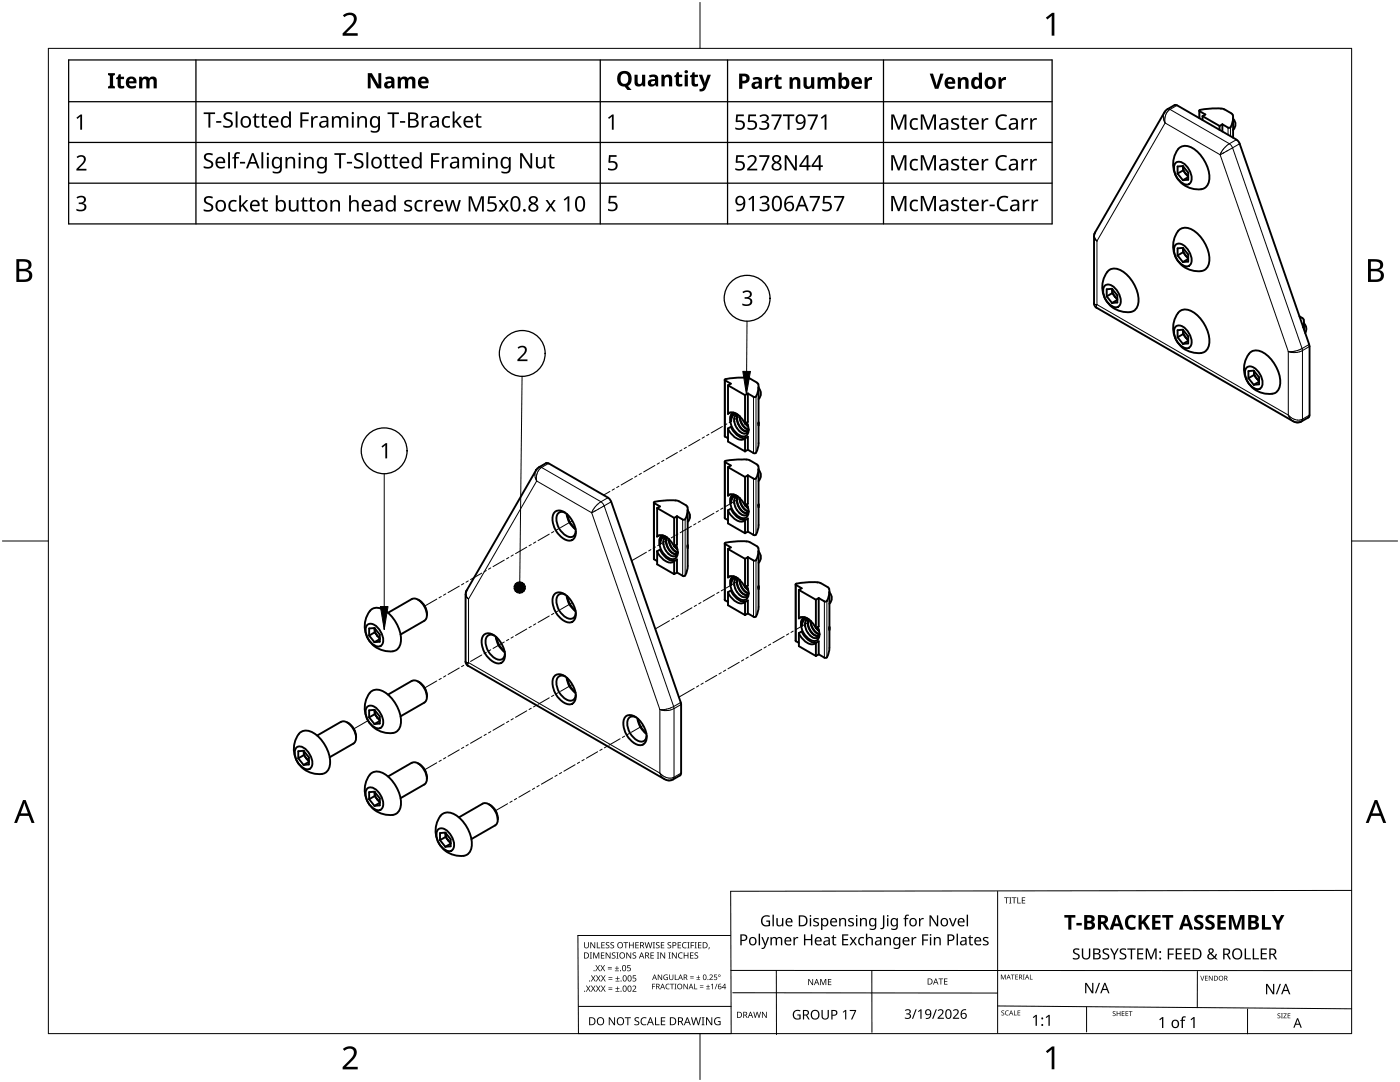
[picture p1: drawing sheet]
<svg xmlns="http://www.w3.org/2000/svg" width="279mm" height="216mm" viewBox="0 0 279 216" stroke-linecap="round" stroke-linejoin="round" font-family="sans-serif">
<g fill="none" stroke="#000" stroke-width=".38">
<path d="M233 21.8l-.6 .6-13.9 24M234.4 21h.5M234.4 21l-1.4 .8M234.5 32.7a1.26 1.26 0 0 1 2 .1 3.4 3.4 0 0 1 1.1 3.7 1.06 1.06 0 0 1-1.5 .1 3.4 3.4 0 0 1-1.6-3.9zM234.9 21l11.9 6.9M235 34.6l1.1 1.4M235 34.6v-1.4l1.1-.1 1 1.4v1.4l-1 .1M235.3 29.6a2.13 2.13 0 0 1 2.7 0 7.4 7.4 0 0 1 3.3 6.5 2.13 2.13 0 0 1-2.8 1.6 5 5 0 0 1-3.2-8.1zM236.1 33.2v.1a2.18 2.18 0 0 0 1 1.8M236.1 34l-1.1 .6M236.1 33.2v.8M236.1 34l1 1.3"/>
<path d="M237.1 35.3l-1 .7M239.3 22.1v1.5M239.4 22.2l1.2 .6-.6 .4M240 23.2v.8M240 23.2l3.4 1.9M243.4 25.1v.8M244 24.8v1.4M244 24.8l-.6 .3M244 24.8l1.1 .7M244.3 21.8a10.3 10.3 0 0 0-4.9 .2v.2M244.3 21.8l1.5 .8M245.7 22.6a1.41 1.41 0 0 1 .3 1.7l-.1 .3a.79 .79 0 0 1-.6 .9h-.2"/>
<path d="M246.1 23.7a1.58 1.58 0 0 1 0 2.3M246.1 23.5v4M246.8 27.9l.5 .6 14 40.2M218.5 46.4h.1M218.5 46.4l-.2 .7v13.4l.2 .5 .3 .4 39.4 22.7 .6 .2h.5l1.8-1M220.4 57.2a1.26 1.26 0 0 1 2 .1 3.4 3.4 0 0 1 1 3.6 1.24 1.24 0 0 1-1.9-.1 3.3 3.3 0 0 1-1.1-3.6zM220.9 59.1v-1.4l1-.1 1.1 1.3v1.5l-1.1 .1M220.9 59.1l1 1.4M221.1 54.1a2.07 2.07 0 0 1 2.8-.1 7.3 7.3 0 0 1 3.3 6.6 2.13 2.13 0 0 1-2.9 1.6 5 5 0 0 1-3.2-8.1zM222 58.5l1 1.3M222 58.5v-.8a2.19 2.19 0 0 0 1 1.9M222 58.5l-1.1 .6"/>
<path d="M223 59.8l-1.1 .7M234.5 49a1.26 1.26 0 0 1 2 .2 3.4 3.4 0 0 1 1.1 3.6 1.24 1.24 0 0 1-2-.2 3.3 3.3 0 0 1-1.1-3.6zM235 51l1.1 1.3M235 51v-1.4l1.1-.1 1 1.3v1.4l-1 .1M235.3 45.9a2.15 2.15 0 0 1 2.7 0 7.3 7.3 0 0 1 3.3 6.5 2.13 2.13 0 0 1-2.8 1.7 5 5 0 0 1-3.2-8.2zM236.1 49.5v.1a2.33 2.33 0 0 0 1 1.9M236.1 50.3l-1.1 .7M236.1 49.5v.8M236.1 50.3l1 1.3M237.1 51.7l-1 .6M144.6 75.8v11.2M144.7 75.9l1.2 .7-.6 .3"/>
<path d="M145.3 76.9l3.4 1.9M145.3 76.9v5.7M148.7 78.8v5.7M149.2 78.5l1.2 .7M149.3 78.5l-.1 5.7-.5 .3M149.3 78.5l-.6 .3M149.6 75.5l-.4-.1h-1.1a8.4 8.4 0 0 0-3.5 .4l.1 .1M149.6 75.5l1.5 .8M151 76.4a1.38 1.38 0 0 1 .3 1.6l-.1 .4a.79 .79 0 0 1-.6 .8h-.2M151.4 77.4a1.57 1.57 0 0 1 0 2.2M151.4 77.2v11.2l-.2 1.2a.79 .79 0 0 1-.6 .9l-1.4-.8M234.5 65.3a1.26 1.26 0 0 1 2 .2 3.4 3.4 0 0 1 1.1 3.6 1.24 1.24 0 0 1-2-.2 3.3 3.3 0 0 1-1.1-3.6z"/>
<path d="M235 67.3l1.1 1.3M235 67.3v-1.4l1.1-.1 1 1.3v1.4l-1 .1M235.3 62.2a2.07 2.07 0 0 1 2.7 0 7.3 7.3 0 0 1 3.3 6.5 2.13 2.13 0 0 1-2.8 1.7 5 5 0 0 1-3.2-8.2zM236.1 66.7v-.8a2.18 2.18 0 0 0 1 1.9M236.1 66.7l-1.1 .6M236.1 66.7l1 1.2M237.1 68l-1 .6M248.7 73.5a1.25 1.25 0 0 1 2 .2 3.4 3.4 0 0 1 1 3.6 1.24 1.24 0 0 1-1.9-.2 3.3 3.3 0 0 1-1.1-3.6zM249.2 75.5v-1.4l1-.1 1.1 1.3v1.4l-1.1 .1M249.2 75.5l1 1.3M249.4 70.4a2.08 2.08 0 0 1 2.8 0 7.4 7.4 0 0 1 3.2 6.5 2.11 2.11 0 0 1-2.8 1.7 5 5 0 0 1-3.2-8.2zM250.2 74v.1a2.17 2.17 0 0 0 1 1.8"/>
<path d="M250.3 74.8l1 1.3M250.3 74v.8M250.3 74.8l-1.1 .7M251.3 76.2l-1.1 .6M259.3 63.1l.6 .4a1.65 1.65 0 0 1 .2 1.8M260.2 64.5a1.54 1.54 0 0 1 .3 2M260.2 64.3v1.4M261.2 68.7l.1 .4v13.7l-.2 .5M107 93.9l-13.9 23.9M107 93.8h.1M107.5 93.3l-.5 .5M109 92.4l.5 .1"/>
<path d="M109 92.4l-1.5 .9M109.5 92.5l11.9 6.8M121.3 99.3l.4 .3 .3 .6M144.6 87l.1 .2M144.6 92.1v11.2M144.7 92.2l-.1-.1a9.6 9.6 0 0 1 3.8-.4l1 .1 1.7 .9M144.7 92.2l1.2 .7-.6 .3M144.7 87.1l.6 .4M145.3 98.9l.1-.1a1.8 1.8 0 0 1 2.3 .6l1 1.5M145.3 82.6a1.35 1.35 0 0 1 1.9 .1l.9 .9 .6 .9M145.3 85.5a3.5 3.5 0 0 0 2.8 2.3l.6-.3M145.3 85.5l.5-.3a3.5 3.5 0 0 0 3 2.2"/>
<path d="M145.3 93.2l3.4 2M145.3 85.5v2.6l3.4 2M145.3 93.2v5.7M145.7 98.6l-.4 .3M145.7 82.3l-.4 .3M146.1 99l-.2 .6v.8M146.3 98.9l-.1 .1M146.3 82.5l-.1 .2M146.3 98.9l-.3 .4-.1 1.1M146.3 82.5l-.4 .8v.8v-.9l.2-.5M146.4 98.7a1.33 1.33 0 0 0-.6 1.8 3.4 3.4 0 0 0 2.7 2.9 1.49 1.49 0 0 0 .8-2.2l-.2-.5M146.4 82.3a1.34 1.34 0 0 0-.6 1.9 3.5 3.5 0 0 0 2.7 2.9 1.51 1.51 0 0 0 .8-2.2l-.2-.6"/>
<path d="M146.6 98.7l-.3 .2M146.6 82.4l-.3 .1M147 98.9h-.1a1.35 1.35 0 0 0-1 1.5M147 82.6h-.1a1.35 1.35 0 0 0-1 1.4M147 99.1a2.13 2.13 0 0 0 .1 2.7 1.57 1.57 0 0 0 2 .9l.3-.7a2.8 2.8 0 0 1-1.7-2.6M147 82.7a2.13 2.13 0 0 0 .1 2.7 1.57 1.57 0 0 0 2 .9l.3-.6a2.8 2.8 0 0 1-1.7-2.6M147.1 99l-.2 .1M147.1 82.7l-.2 .1M147.2 99.1a2.61 2.61 0 0 0 1.8 3.3l.3-.2M147.2 82.7a2.61 2.61 0 0 0 1.8 3.4l.3-.2M147.2 99.1a2.56 2.56 0 0 0 1.9 3.3l.2-.1M147.2 82.8a2.56 2.56 0 0 0 1.9 3.2h.2"/>
<path d="M147.6 99.4a2.8 2.8 0 0 0 1.8 2.7M147.6 83a2.8 2.8 0 0 0 1.8 2.8M148.7 87.5v2.6M148.7 87.5l.6-.4-.1 2.6M148.7 84.5l.6 .6M148.8 84.5l.1 .2M148.8 84.4l.5 .7-.4-.4M148.9 84.4l.4 .5M149 84.4l.1 .2M149.1 84.6h.1M149.3 94.8v5.7l-.6 .3v-5.6M149.3 94.8l-.6 .4"/>
<path d="M149.3 89.7l-.6 .4M151 92.7a1.36 1.36 0 0 1 .3 1.6l-.4 1.2-.3 .1-1.4-.8M151.4 84.5v.4v-.6l-.1 .2M151.4 93.7a1.58 1.58 0 0 1 0 2.3M151.4 93.5v11.7l-.5 1.5-.5 .1M83.4 119.7l.3 .1M83.7 119.8a3.3 3.3 0 0 1 1.5 2.6M93.1 117.8v.1M93.1 117.8l-.2 .8v13.4M110.6 102.3a1.85 1.85 0 0 1 2.7 .5 4.8 4.8 0 0 1 1.5 4.2 1.45 1.45 0 0 1-2.5 .4 4.7 4.7 0 0 1-1.9-4.7zM110.6 118.6a1.84 1.84 0 0 1 2.7 .5 4.1 4.1 0 0 1 1.3 4.7 1.84 1.84 0 0 1-2.8-.5 4.1 4.1 0 0 1-1.2-4.7zM112.8 118.7a1.13 1.13 0 0 0-1.3 0 1.13 1.13 0 0 0-.5 1.2 3.7 3.7 0 0 0 2.9 3.6 1.08 1.08 0 0 0 1-1.2"/>
<path d="M112.8 102.3a1.14 1.14 0 0 0-1.3 0 1.14 1.14 0 0 0-.5 1.2 3.7 3.7 0 0 0 2.9 3.7 1.09 1.09 0 0 0 1-1.2M113.1 102.5a4.3 4.3 0 0 0 1.8 3.1M113.1 118.9a4.3 4.3 0 0 0 1.8 3.1M113.2 118.9a5.3 5.3 0 0 0 1.7 3M113.2 102.6a5 5 0 0 0 1.7 2.9M122 100.1l13.9 40.3-.1 14.2-1.9 1.1h-.6l-.7-.2-39.2-22.6-.5-.9M130.5 100.3v11.2l.6 .5M130.6 100.4l1.1 .7-.6 .3M131.1 107.1l.1-.1a1.81 1.81 0 0 1 2.3 .6l1 1.5M131.1 110a3.9 3.9 0 0 0 2.8 2.3l.6-.3M131.1 101.4v5.7l.5-.3M131.1 101.4l3.4 1.9"/>
<path d="M132.2 107a1.43 1.43 0 0 0-.5 1.5v-.4M132.2 107l-.3 .5-.2 .6M132.3 106.8a1.31 1.31 0 0 0-.7 1.9 3.5 3.5 0 0 0 2.7 2.9 1.5 1.5 0 0 0 .8-2.2l-.2-.6M132.5 106.9l-.3 .1M132.8 107v.1a1.35 1.35 0 0 0-1 1.4M133 107.1l-.2 .1a2.07 2.07 0 0 0 .1 2.7 1.57 1.57 0 0 0 2.1 .9l.3-.6M133.1 107.2a2.61 2.61 0 0 0 1.8 3.4l.3-.2M133.1 107.2a2.56 2.56 0 0 0 1.9 3.3h.1M133.5 107.5a2.8 2.8 0 0 0 1.7 2.7M133.5 107.6a2.83 2.83 0 0 0 1.8 2.6M134.5 103.3v5.7M134.6 109l.6 .6"/>
<path d="M134.6 109l.2 .2M134.7 109l.1 .2M134.7 111.9a3.4 3.4 0 0 1-3-2.2l-.6 .3v2.6l3.4 2M134.7 108.9l.5 .7M134.7 108.9l.4 .5M134.8 109.2l.4 .3M134.8 108.9l.2 .2M135.1 103v5.7l-.6 .3M135.1 114.2l-.6 .4M135.1 103l-.6 .3M135.1 114.2v-2.6l-.6 .4v2.6M135.1 114.2l1.1 .7"/>
<path d="M135.1 103l1.1 .7M135.5 100l-.4-.1-1.1-.1a9.2 9.2 0 0 0-3.5 .5l.1 .1M135.5 100l1.4 .8a2.03 2.03 0 0 1 0 2.4l-.2 .4-.5 .1M137.2 108.8v.2M137.2 108.8v.6v-.4M137.2 101.9h.1a1.59 1.59 0 0 1-.1 2.2M137.2 112.9v.8l-.5 1.2-.3 .1-.2-.1M137.2 101.7v11.2M144.6 119.7l.1 .1M144.6 103.4l.1 .1M144.6 108.4v11.3M144.7 119.8l.6 .3"/>
<path d="M144.7 108.6l1.2 .6-.6 .3M144.7 103.5l.6 .3M145.3 115.2l.1-.1a1.8 1.8 0 0 1 2.3 .7l1 1.4M145.3 118.2a3.5 3.5 0 0 0 2.8 2.2l.6-.3M145.3 101.9a3.5 3.5 0 0 0 2.8 2.2l.6-.3M145.3 109.5l3.4 2M145.3 101.8v2.6l3.4 2M145.3 109.5v5.7l.4-.2M145.8 101.5a3.4 3.4 0 0 0 3 2.2M145.9 101.5l-.6 .3M145.9 116.3v.4M146.1 115.3l-.2 .6v.8"/>
<path d="M146.3 115.2l-.1 .1M146.3 115.2l-.3 .4-.1 .7M146.4 115a1.31 1.31 0 0 0-.6 1.9 3.5 3.5 0 0 0 2.7 2.8 1.5 1.5 0 0 0 .8-2.2l-.2-.5M146.6 115.1l-.3 .1M147 115.2h-.1a1.35 1.35 0 0 0-1 1.5M147 115.4a2.13 2.13 0 0 0 .1 2.7 1.57 1.57 0 0 0 2 .9l.3-.6a2.8 2.8 0 0 1-1.7-2.6M147.1 115.3l-.2 .1M147.6 115.7a2.8 2.8 0 0 0 1.8 2.7M148.7 103.8v2.6M148.7 111.5v5.7M148.7 103.8l.6-.3-.1 2.6M148.7 117.2l.6 .6"/>
<path d="M148.7 100.8l.6 .7M148.8 117.1l.1 .2zM148.8 100.8l.1 .2zM148.8 117.1l.5 .6-.4-.4M148.8 100.8l.5 .6-.4-.4M148.9 117.1l.4 .4M148.9 100.7l.4 .5M149 117l.1 .2M149 100.7l.1 .2M149.1 100.9h.1M149.2 111.2l1.2 .6M149.2 106.1l1.2 .6"/>
<path d="M149.3 111.2v5.7l-.6 .3M149.3 111.2l-.6 .3M149.3 106.1l-.6 .3M149.3 118.6a1.24 1.24 0 0 1-1.7-.7l-.5-1.4-.1-.6 .2-.5a2.56 2.56 0 0 0 1.9 3.3l.2-.1M149.6 108.2a10.2 10.2 0 0 0-4.9 .1v.3M149.6 108.2l1.5 .8M151 109a2.02 2.02 0 0 1 .1 2.4l-.2 .4h-.5M151.4 117.2v.4zM151.4 100.8v.4zM151.4 110.1a1.59 1.59 0 0 1 0 2.2M151.4 116.9l-.1 .3M151.4 100.6l-.1 .3"/>
<path d="M151.4 116.9v.2M151.4 100.6v.2M151.4 109.9v11.2M158.8 116.6l-.1 11.2 .7 .5M159.4 117.7v5.7M159.4 117.7l3.4 2M162.8 119.7v5.6M163.4 119.3v5.7l-.6 .3M163.4 119.3l-.6 .4M163.4 119.3l1.1 .7M165.2 117.2a1.96 1.96 0 0 1 0 2.4l-.3 .4h-.4M165.2 117.2l-1.5-.8a10.2 10.2 0 0 0-4.9 .1v.3l1.2 .6-.6 .3"/>
<path d="M165.5 118.2a1.58 1.58 0 0 1 0 2.3M165.5 118v11.7l-.5 1.5h-.5M73.2 124.8a1.26 1.26 0 0 1 2 .2 3.4 3.4 0 0 1 1 3.6 1.24 1.24 0 0 1-1.9-.2 3.3 3.3 0 0 1-1.1-3.6zM73.7 126.8l1 1.3M73.7 126.8v-1.4l1-.1 1.1 1.3v1.4l-1.1 .1M73.9 138.1a2.12 2.12 0 0 1 2.8 0 7.3 7.3 0 0 1 3.3 6.5 2.13 2.13 0 0 1-2.9 1.7 5 5 0 0 1-3.2-8.2zM73.9 121.8a2.08 2.08 0 0 1 2.8-.1 7.3 7.3 0 0 1 3.3 6.6 2.12 2.12 0 0 1-2.9 1.6 5 5 0 0 1-3.2-8.1zM74.8 125.4a2.19 2.19 0 0 0 1 1.9M74.8 125.4v.8M74.8 126.2l1 1.2M74.8 126.2l-1.1 .6M75.8 127.5l-1.1 .6"/>
<path d="M77.4 122.3l4.8-2.8a2.14 2.14 0 0 1 2.5 1.5 2.14 2.14 0 0 1 0 2.9l-4.8 2.7M82.2 135.9a2.12 2.12 0 0 1 2.5 1.4 2.14 2.14 0 0 1 0 2.9l-4.8 2.7M82.2 135.9l-4.8 2.7M83.4 136l.3 .2M83.7 136.2a3.3 3.3 0 0 1 1.5 2.5M85.2 122.4v.3M85.2 138.7v.3M96.5 126.8a1.84 1.84 0 0 1 2.7 .5 4.1 4.1 0 0 1 1.2 4.6 1.84 1.84 0 0 1-2.7-.4 4.1 4.1 0 0 1-1.2-4.7zM98.6 126.8a1.13 1.13 0 0 0-1.2 0 1.13 1.13 0 0 0-.5 1.2 3.7 3.7 0 0 0 2.9 3.6 1.09 1.09 0 0 0 1-1.1M98.9 127a4.3 4.3 0 0 0 1.8 3.1M99 127.1a5.3 5.3 0 0 0 1.7 2.9M110.6 135a1.84 1.84 0 0 1 2.7 .4 4.8 4.8 0 0 1 1.5 4.3 1.45 1.45 0 0 1-2.5 .4 4.7 4.7 0 0 1-1.9-4.7z"/>
<path d="M112.8 135a1.16 1.16 0 0 0-1.3 0 1.16 1.16 0 0 0-.5 1.2 3.7 3.7 0 0 0 2.9 3.6 1.09 1.09 0 0 0 1-1.2M113.1 135.2a4.1 4.1 0 0 0 1.8 3.1M113.2 135.3a5.3 5.3 0 0 0 1.7 2.9M148.7 120.1l.5-.3v2.6M148.7 120.1v2.6M148.8 120.1a3.4 3.4 0 0 1-3-2.2l-.5 .3v2.6l3.4 1.9M149.2 122.4l1.2 .7M149.3 122.4l-.6 .3M151.4 121.1l-.1 .8-.4 1.1-.3 .1h-.2M159.4 123.4l.1-.1a1.81 1.81 0 0 1 2.3 .6l1 1.4M159.4 126.4a3.6 3.6 0 0 0 2.8 2.2l.6-.3M159.9 123.1l-.5 .3"/>
<path d="M160 126a3.5 3.5 0 0 0 2.9 2.2M160 126l-.6 .3v2.6l3.4 2M160.3 123.5l-.3 .6v.8v-.4M160.5 123.4l-.2 .1M160.5 123.4l-.3 .4-.2 .6M160.6 123.2a1.3 1.3 0 0 0-.7 1.8 3.5 3.5 0 0 0 2.7 2.9 1.5 1.5 0 0 0 .8-2.2l-.2-.6M160.8 123.2l-.3 .2M161.1 123.4a1.35 1.35 0 0 0-1 1.5M161.1 123.6a2.13 2.13 0 0 0 .1 2.7 1.57 1.57 0 0 0 2.1 .9l.2-.7a2.81 2.81 0 0 1-1.7-2.6M161.2 123.5l-.1 .1M161.4 123.6a2.61 2.61 0 0 0 1.7 3.3l.4-.2M161.4 123.6a2.56 2.56 0 0 0 1.9 3.3l.1-.1"/>
<path d="M161.7 123.9a2.8 2.8 0 0 0 1.8 2.7M162.9 125.3l.6 .7M162.9 125.3l.2 .2M163 125.3l.5 .6zM163 125.2l.4 .5M163.1 125.2l.2 .2M163.4 130.6l-.6 .3M163.4 130.6v-2.6l-.6 .3v2.6M163.4 130.6l1.1 .6M165.5 125.3v.4zM165.5 125.1v.2zM59 149.3a1.25 1.25 0 0 1 2 .2 3.4 3.4 0 0 1 1.1 3.6 1.24 1.24 0 0 1-2-.2 3.3 3.3 0 0 1-1.1-3.6z"/>
<path d="M59.5 151.3v-1.4l1.1-.1 1.1 1.3v1.4l-1.1 .1M59.5 151.3l1.1 1.3M59.8 146.3a2.12 2.12 0 0 1 2.7-.1 7.3 7.3 0 0 1 3.3 6.5 2.13 2.13 0 0 1-2.8 1.7 5 5 0 0 1-3.2-8.1zM60.6 150.7v-.8a2.2 2.2 0 0 0 1 1.9M60.6 150.7l-1.1 .6M60.6 150.7l1.1 1.2M61.7 152l-1.1 .6M63.3 146.8l4.7-2.7a2.11 2.11 0 0 1 2.5 1.4 2.15 2.15 0 0 1 0 2.9l-4.7 2.7M69.3 144.2a3.2 3.2 0 0 1 1.7 2.7M71.1 146.9v.3M73.2 157.5a1.25 1.25 0 0 1 2 .2 3.4 3.4 0 0 1 1 3.6 1.06 1.06 0 0 1-1.5 .1 3.4 3.4 0 0 1-1.5-3.9zM73.2 141.2a1.26 1.26 0 0 1 2 .2 3.4 3.4 0 0 1 1 3.6 1.24 1.24 0 0 1-1.9-.2 3.3 3.3 0 0 1-1.1-3.6z"/>
<path d="M73.7 159.5l1 1.3M73.7 143.1l1 1.4M73.7 159.5v-1.4l1-.1 1.1 1.3v1.4l-1.1 .1M73.7 143.1v-1.4l1-.1 1.1 1.4v1.4l-1.1 .1M73.9 154.4a2.13 2.13 0 0 1 2.8 0 7.4 7.4 0 0 1 3.3 6.5 2.13 2.13 0 0 1-2.9 1.7 5 5 0 0 1-3.2-8.2zM74.8 158v.1a2.2 2.2 0 0 0 1 1.9M74.8 141.7v.1a2.2 2.2 0 0 0 1 1.8M74.8 158.8l1 1.3M74.8 141.7v.8M74.8 158v.8M74.8 142.5l1 1.3M74.8 158.8l-1.1 .7"/>
<path d="M74.8 142.5l-1.1 .6M75.8 143.9l-1.1 .6M82.2 152.2a2.1 2.1 0 0 1 2.5 1.5 2.15 2.15 0 0 1 0 2.8M82.2 152.2l-4.8 2.7M83.4 152.3l.3 .2M83.7 152.5a3.1 3.1 0 0 1 1.5 2.5M84.7 156.5l-4.8 2.8M85.2 155v.4M124.7 143.1a1.85 1.85 0 0 1 2.8 .5 4.8 4.8 0 0 1 1.4 4.2 1.46 1.46 0 0 1-2.4 .4 4.7 4.7 0 0 1-2-4.7zM126.9 143.1a1.14 1.14 0 0 0-1.3 .1 1.14 1.14 0 0 0-.4 1.1 3.7 3.7 0 0 0 2.9 3.7 1.08 1.08 0 0 0 .9-1.2M127.2 143.4a4.7 4.7 0 0 0 1.8 3M127.3 143.4a5 5 0 0 0 1.7 2.9"/>
<path d="M75.8 160.2l-1.1 .6M87.3 165.7a1.26 1.26 0 0 1 2 .1 3.4 3.4 0 0 1 1.1 3.7 1.05 1.05 0 0 1-1.5 .1 3.4 3.4 0 0 1-1.6-3.9zM87.8 167.6l1.1 1.4M87.8 167.6v-1.4l1.1-.1 1 1.4v1.4l-1 .1M88.1 162.6a2.14 2.14 0 0 1 2.7 0 7.3 7.3 0 0 1 3.3 6.5 2.13 2.13 0 0 1-2.8 1.7 5 5 0 0 1-3.2-8.2zM88.9 167v-.7a2.19 2.19 0 0 0 1 1.8M88.9 167l-1.1 .6M88.9 167l1 1.3M89.9 168.4l-1 .6M96.3 160.4a2.17 2.17 0 0 1 2.5 1.4 2.14 2.14 0 0 1 0 2.9M96.3 160.4l-4.7 2.7M97.6 160.5l.3 .2"/>
<path d="M97.9 160.7a3.3 3.3 0 0 1 1.5 2.8M98.8 164.7l-4.7 2.7"/>
</g>
<g fill="none" stroke="#000" stroke-width=".2">
<path d="M232.4 22.4a2.23 2.23 0 0 0 .1 2.1M232.4 22.4h.1M232.5 24.5l-13.6 23.6M232.5 24.5l11 6.4M233 21.8h.5M233.5 21.8a2.6 2.6 0 0 0-1 2.7M233.5 21.8l11.9 6.9M234.9 21l-1.4 .8M239.4 22.2v1.4M243.5 30.9l13.6 39.2M245.1 25.5v1.4M245.3 28.7l.4 .3 .3 .5"/>
<path d="M245.4 28.7l-1.2 1-.7 1.2M245.6 25.4v1.8M246 29.5l-2.5 1.4M246 29.5l13.9 40M246.8 27.9l-1.4 .8M247.4 28.7l-1.4 .8M218.3 47.1l.2 .6 .4 .4M218.5 46.4l-.1 .9 .5 .8M218.9 48.1v12.7M144.7 75.9v11.2M150.4 79.2v11.2M150.9 79.1v11.2"/>
<path d="M218.3 60.5l.2 .2 .4 .1M218.9 60.8l-.1 .4v.2M218.9 60.8l38.2 22M257.1 70.1v12.7M259.8 69.6l.1 .4M259.9 69.5l-1.4 .6h-1.4M259.9 70l-1.4 .3-1.4-.2M259.9 70v13.6M261.3 68.7l-1.4 .8M261.3 69.1l-1.4 .8M107 93.8a2.21 2.21 0 0 0 .1 2.2M107.1 96l-13.6 23.5"/>
<path d="M107.1 96l11 6.3M107.6 93.3h.5M108.1 93.3a2.59 2.59 0 0 0-1 2.7M108.1 93.3l11.8 6.8M109.5 92.5l-1.4 .8M121.4 99.3l-1.5 .8M144.7 92.2v11.3M150.4 95.5v11.2M150.9 95.4v11.3M257.1 82.8l.4 .7 .5 .5M257.1 82.8a2.54 2.54 0 0 0 2.8 .8M259.9 83.7l-.2 .4"/>
<path d="M261.3 82.8l-1.4 .8M92.9 118.6l.2 .5 .4 .4M93.1 117.9l-.1 .2a1.47 1.47 0 0 0 .5 1.4M93.5 119.5v12.7M118.1 102.3l13.6 39.3M119.9 100.2l.4 .2 .3 .6M119.9 100.1a4.5 4.5 0 0 0-1.8 2.2M120.6 100.9l-2.5 1.4M120.6 100.9l13.8 40.1M122 100.1l-1.4 .8M130.6 100.4v11.2M136.2 103.7v11.2"/>
<path d="M136.7 103.6v11.2M144.7 108.6v11.2M150.4 111.8v11.3M150.9 111.8v11.2M158.9 116.7v11.3M164.5 120v11.2M165 119.9v11.3M92.9 132l.2 .2h.4M93.5 132.2l-.2 .4 .1 .2M93.5 132.2l38.2 22.1M131.7 141.6v12.7M131.7 154.3l.3 .7 .6 .5"/>
<path d="M131.7 154.3a2.54 2.54 0 0 0 2.8 .8M134.4 141l.1 .4M134.4 141a4.8 4.8 0 0 1-2.7 .6M134.5 155.1l-.2 .5M134.5 141.4a3.5 3.5 0 0 1-2.8 .2M134.5 141.4v13.7M135.9 140.2l-1.5 .8M135.9 154.3l-1.4 .8M135.9 140.6l-1.4 .8"/>
</g>
<g fill="none" stroke="#000" stroke-width=".2">
<path d="M121.7 98.1l-1.2 .7M122.6 97.5l-.4 .3M123.5 97l-.4 .3M126.2 95.5l-2.2 1.3M127.1 95l-.4 .2M128 94.4l-.4 .3M130.7 92.9l-2.2 1.3M131.6 92.4l-.5 .2M132.5 91.8l-.5 .3M135.2 90.3l-2.3 1.3M136.1 89.8l-.5 .2M137 89.3l-.5 .2"/>
<path d="M139.7 87.7l-2.3 1.3M140.6 87.2l-.5 .2M141.5 86.7l-.5 .2M144.2 85.1l-2.3 1.3M145.1 84.6l-.5 .2M146 84.1l-.5 .2M147.7 83.1l-1.3 .7M147.7 99.4l-3 1.7M87.2 119.5l-2.4 1.4M88.1 119l-.5 .3M89 118.5l-.5 .3M91.7 117l-2.3 1.3"/>
<path d="M92.6 116.4l-.5 .3M93.5 115.9l-.5 .3M96.1 114.4l-2.2 1.3M97 113.8l-.4 .3M97.9 113.3l-.4 .3M100.6 111.8l-2.2 1.3M101.5 111.3l-.4 .2M102.4 110.7l-.4 .3M105.1 109.2l-2.2 1.3M106 108.7l-.4 .2M106.9 108.1l-.4 .3M109.6 106.6l-2.2 1.3"/>
<path d="M110.5 106.1l-.4 .2M111.4 105.5l-.4 .3M113.4 119.2l-.1 .1M114.2 103.9l-2.3 1.4M129 110.2l-2.9 1.7M129.9 109.7l-.4 .2M130.8 109.2l-.4 .2M133.5 107.6l-2.2 1.3M134.4 107.1l-.5 .2M135.3 106.6l-.5 .2M138 105l-2.3 1.3M138.9 104.5l-.5 .2"/>
<path d="M139.8 104l-.5 .2M142.5 102.4l-2.3 1.3M142.6 118.7l-2.3 1.3M143.4 101.9l-.5 .3M143.5 118.2l-.5 .2M144.3 101.4l-.5 .2M144.4 117.6l-.5 .3M147.7 115.7l-2.9 1.7M87.2 135.9l-2.4 1.4M88.1 135.4l-.5 .2M89 134.8l-.5 .3M91.7 133.3l-2.3 1.3"/>
<path d="M92.6 132.8l-.5 .2M93.5 132.2l-.5 .3M96.1 130.7l-2.2 1.3M97 130.2l-.4 .2M97.9 129.7l-.4 .2M100.6 128.1l-2.2 1.3M101.5 127.6l-.4 .2M102.4 127.1l-.4 .2M105.1 125.5l-2.2 1.3M106 125l-.4 .2M106.9 124.5l-.4 .2M109.6 139.2l-2.2 1.3"/>
<path d="M109.6 122.9l-2.2 1.3M110.5 138.7l-.4 .3M110.5 122.4l-.4 .3M111.4 138.2l-.4 .3M111.4 121.9l-.4 .2M114.2 136.6l-2.3 1.3M114.2 120.2l-2.3 1.4M133.6 123.9l-2.8 1.6M134.5 123.3l-.4 .3M135.4 122.8l-.4 .3M138.1 121.3l-2.2 1.3M138.5 137.3l-3 1.8"/>
<path d="M139 120.7l-.5 .3M139.4 136.8l-.4 .3M139.9 120.2l-.5 .3M140.3 136.3l-.4 .3M143 134.7l-2.2 1.3M143.9 134.2l-.4 .3M144.8 133.7l-.4 .3M147.5 132.2l-2.2 1.3M148.4 131.6l-.4 .3M149.3 131.1l-.4 .3M152 129.6l-2.2 1.3M152.9 129l-.4 .3"/>
<path d="M153.8 128.5l-.4 .3M156.5 127l-2.2 1.3M157.4 126.5l-.4 .2M158.3 125.9l-.4 .3M161.8 123.9l-3 1.8M73.5 143.8l-2.9 1.6M87.2 152.2l-2.4 1.4M88.1 151.7l-.5 .2M89 151.2l-.5 .2M91.7 149.6l-2.3 1.3M92.6 149.1l-.5 .3M93.5 148.6l-.5 .2"/>
<path d="M96.1 147l-2.2 1.3M97 146.5l-.4 .3M97.9 146l-.4 .2M100.6 144.4l-2.2 1.3M101.5 143.9l-.4 .3M102.2 159.9l-.4 .2M102.4 143.4l-.4 .3M103.1 159.3l-.4 .3M105.1 141.8l-2.2 1.3M105.8 157.8l-2.2 1.3M106 141.3l-.4 .3M106.7 157.3l-.5 .2"/>
<path d="M106.9 140.8l-.4 .3M107.6 156.7l-.5 .3M110.3 155.2l-2.3 1.3M111.2 154.7l-.5 .2M112.1 154.1l-.5 .3M114.8 152.6l-2.3 1.3M115.7 152.1l-.5 .2M116.6 151.6l-.5 .2M119.3 150l-2.3 1.3M120.2 149.5l-.5 .2M121.1 149l-.5 .2M123.8 147.4l-2.3 1.3"/>
<path d="M124.7 146.9l-.5 .2M125.6 146.4l-.5 .2M128.4 144.7l-2.4 1.4M101.3 160.4l-2.4 1.3"/>
</g>
<g fill="#000">
<path d="M21.6 14.6h1.3v.4l-.3 .1v2l.3 .2v.3h-1.3v-.3l.3-.2v-2l-.3-.1zM23.7 14.8h.4v.5h.7v.5h-.7v1.2l.3 .2 .4-.1v.5h-.1a.78 .78 0 0 1-1.2-.7v-1.1h-.3v-.3l.3-.2zM27.8 15.3h.4l.1 .3a.97 .97 0 0 1 1.5 0 .82 .82 0 0 1 .9-.3 .82 .82 0 0 1 .6 .8v1.5h-.6l-.1-1.4a.41 .41 0 0 0-.4-.4 .41 .41 0 0 0-.4 .5v1.3h-.6v-1.4a.42 .42 0 0 0-.5-.4 .42 .42 0 0 0-.3 .6v1.2h-.6zM73.4 14.6h.8l1.3 2.3v-2.3h.6v3h-.8l-1.3-2.3v2.3h-.6zM79.4 15.3h.5v.3a.97 .97 0 0 1 1.5 0 .82 .82 0 0 1 .9-.3 .82 .82 0 0 1 .6 .8v1.5h-.6v-1.4a.41 .41 0 0 0-.5-.4 .41 .41 0 0 0-.3 .5v1.3h-.7v-1.4a.42 .42 0 0 0-.5-.4 .42 .42 0 0 0-.3 .6v1.2h-.6zM126.6 14.9h.7v1.4a.45 .45 0 0 0 .4 .5 .45 .45 0 0 0 .4-.6v-1.3h.7v2.3h-.5l-.1-.3a.88 .88 0 0 1-1 .3 .88 .88 0 0 1-.6-.8zM132 14.9h.5l.1 .3a.88 .88 0 0 1 .9-.3 .88 .88 0 0 1 .6 .8v1.5h-.6v-1.3a.45 .45 0 0 0-.5-.5 .45 .45 0 0 0-.4 .6v1.2h-.6zM135.1 14.4h.4v.5h.6v.5h-.6v1.1a.39 .39 0 0 0 .3 .3 .39 .39 0 0 0 .4-.1v.5h-.2a.78 .78 0 0 1-1.1-.7v-1.1h-.3v-.3l.3-.2zM136.6 14.9h.7v2.3h-.7zM138.2 14.4h.4v.5h.7v.5h-.7l.1 1.2 .2 .2 .4-.1v.5h-.1a.78 .78 0 0 1-1.2-.7v-1.1h-.3v-.3l.4-.2zM139.5 14.9h.6l.6 1.7 .5-1.7h.7l-1 2.6a1.02 1.02 0 0 1-1.3 .7v-.5h.5l.3-.5zM152.7 15.4h.5l.1 .4 .4-.4h.5v.6a.61 .61 0 0 0-.9 .5v1.2h-.6z"/>
<path d="M154.9 14.9h.4v.5h.7v.5h-.7v1.2l.3 .2 .4-.1v.5h-.1a.78 .78 0 0 1-1.2-.7v-1.1h-.3v-.3l.3-.2zM157.6 15.4h.5v.3a.88 .88 0 0 1 1-.3 .88 .88 0 0 1 .6 .8v1.5h-.6v-1.3a.45 .45 0 0 0-.5-.6 .45 .45 0 0 0-.4 .6v1.3h-.6zM160.4 15.4h.6v1.4a.45 .45 0 0 0 .5 .5 .45 .45 0 0 0 .4-.6v-1.3h.6v2.3h-.5l-.1-.3a.88 .88 0 0 1-.9 .3 .88 .88 0 0 1-.6-.8zM163.2 15.4h.4l.1 .3a.97 .97 0 0 1 1.5 0 .82 .82 0 0 1 .9-.3 .82 .82 0 0 1 .6 .8v1.5h-.6v-1.4a.41 .41 0 0 0-.5-.4 .41 .41 0 0 0-.3 .5l-.1 1.3h-.6v-1.4a.42 .42 0 0 0-.5-.4 .42 .42 0 0 0-.3 .5v1.3h-.6zM172.5 15.4h.5l.1 .4 .4-.4h.6l-.1 .6a.61 .61 0 0 0-.8 .5v1.2h-.7zM185.5 14.7h.7l.7 2.5 .8-2.5h.6l-1 3h-.7zM191.2 15.4h.4l.1 .3a.88 .88 0 0 1 1-.3 .88 .88 0 0 1 .6 .8v1.5h-.6v-1.3a.45 .45 0 0 0-.5-.6 .45 .45 0 0 0-.4 .6v1.3h-.6zM199.3 15.4h.5l.1 .4 .4-.4h.5l-.1 .6a.61 .61 0 0 0-.8 .5v1.2h-.6zM15.2 23.5l.9-.7h.3v3.1h-.4v-2.7l-.6 .5zM15.3 39.4a1.09 1.09 0 0 1 1-.4 1.09 1.09 0 0 1 .9 .8 .74 .74 0 0 1-.7 .8 .81 .81 0 0 1 .8 .8 .81 .81 0 0 1-1 .8l-1.1-.2v-.3a1.08 1.08 0 0 0 1.6-.3 .62 .62 0 0 0-.8-.7h-.3v-.3a.7 .7 0 0 0 .8 0 .7 .7 0 0 0 .2-.8 .89 .89 0 0 0-1.2 0zM15.3 31.3a1.01 1.01 0 0 1 1.1-.4 1.01 1.01 0 0 1 .7 1.1l-.3 .5-1.1 1.2h1.6v.3h-2.1v-.3l1.1-1.1a.72 .72 0 0 0 .5-.7 .72 .72 0 0 0-.5-.6l-.8 .3zM40.6 22.4h2.3v.4h-.9v2.7h-.4v-2.7h-1z"/>
<path d="M40.8 30.8a1.44 1.44 0 0 1 1.7-.1l-.1 .3h-.2a.64 .64 0 0 0-.7-.2 .64 .64 0 0 0-.4 .6l.5 .5a.93 .93 0 0 1 .9 1.1 .93 .93 0 0 1-1.3 .6l-.6-.1v-.4a1.08 1.08 0 0 0 1.6-.2 1.08 1.08 0 0 0-1.1-.9 .8 .8 0 0 1-.3-1.2zM43.1 24.2h1.1v.3h-1.1zM44.7 22.7a1.44 1.44 0 0 1 1.7-.1l-.1 .3-.2-.1a.65 .65 0 0 0-.7-.1 .65 .65 0 0 0-.4 .6l.2 .3a1.24 1.24 0 0 1 1.3 1.2 1.31 1.31 0 0 1-1.9 .6v-.4a1.08 1.08 0 0 0 1.5-.2 1.08 1.08 0 0 0-1.1-.9 .8 .8 0 0 1-.3-1.2zM46.9 30.6l.8-.2h.2l-.1 .3a.48 .48 0 0 0-.6 0 .48 .48 0 0 0-.1 .6h.6v.3h-.6v2h-.4v-2h-.4v-.2l.4-.1zM47.9 32.3h1v.3h-1zM50.9 22.7h.2v.5h.7v.3h-.7v1.3l.2 .4h.5v.2a.69 .69 0 0 1-1.1-.6v-1.3h-.3v-.2l.3-.2zM52.4 22.7h.2v.5h.7v.3h-.7v1.3l.2 .4h.5v.2a.69 .69 0 0 1-1-.6v-1.3h-.4v-.2l.4-.2zM57.6 39.9h.4v1.5a.61 .61 0 0 0 .8 .5 .61 .61 0 0 0 .4-.8v-1.2h.4v2.3h-.3l-.1-.3a.88 .88 0 0 1-.9 .3 .88 .88 0 0 1-.7-.8zM57 31.3h.3v.3a.87 .87 0 0 1 1-.3 .87 .87 0 0 1 .6 .8v1.5h-.4v-1.5a.61 .61 0 0 0-.7-.5 .61 .61 0 0 0-.4 .8v1.2h-.4zM59.9 22.4h1.7v.4h-1.3v1h1.3v.4h-1.3v1.3h-.4zM60.7 31.3h.3l.1 .3a.87 .87 0 0 1 .9-.3 .87 .87 0 0 1 .6 .8v1.5h-.3v-1.5a.61 .61 0 0 0-.8-.5 .61 .61 0 0 0-.4 .8v1.2h-.4zM62.1 23.2h.3l.1 .4 .4-.4h.5v.3h-.4a.73 .73 0 0 0-.5 .7v1.3h-.4z"/>
<path d="M66.7 30.6h2.3v.3h-.9v2.7h-.4v-2.7h-1zM66.2 23.2h.3l.1 .3a.86 .86 0 0 1 1.4 0 .81 .81 0 0 1 .9-.3 .81 .81 0 0 1 .6 .8v1.5h-.4v-1.5a.56 .56 0 0 0-.6-.5 .56 .56 0 0 0-.4 .7v1.3h-.4v-1.5a.57 .57 0 0 0-.7-.5 .57 .57 0 0 0-.4 .8v1.2h-.4zM69.2 32.3h1.1v.3h-1.1zM70.8 30.8a1.44 1.44 0 0 1 1.7-.1l-.1 .3h-.2a.64 .64 0 0 0-.7-.2 .64 .64 0 0 0-.4 .6l.5 .5a.93 .93 0 0 1 .9 1.1 .93 .93 0 0 1-1.3 .6l-.6-.1v-.4a1.08 1.08 0 0 0 1.6-.2 1.08 1.08 0 0 0-1.1-.9 .8 .8 0 0 1-.3-1.2zM71.3 23.2h.3l.1 .3a.87 .87 0 0 1 .9-.3 .87 .87 0 0 1 .6 .8v1.5h-.3v-1.5a.61 .61 0 0 0-.8-.5 .61 .61 0 0 0-.4 .8v1.2h-.4zM77 30.8h.2v.5h.7v.3h-.7v1.3l.2 .4h.5v.3a.69 .69 0 0 1-1.1-.7v-1.3h-.3v-.2l.3-.1zM77.3 22.4h2.3v.4h-.9v2.7h-.4v-2.7h-1zM78.5 30.8h.2v.5h.7v.3h-.7v1.3l.2 .4h.5v.3a.69 .69 0 0 1-1-.7v-1.3h-.4v-.2l.4-.1zM79.8 24.2h1.1v.3h-1.1zM84.2 23.2h.3v.4l.4-.4h.6l-.1 .3h-.4a.73 .73 0 0 0-.5 .7v1.3h-.3zM84.9 39.9h.3v.4l.4-.4h.6v.3h-.5a.73 .73 0 0 0-.4 .8v1.2h-.4zM86 30.6h1.7v.3h-1.3v1.1h1.2v.3h-1.2v1.3h-.4z"/>
<path d="M88.4 23.5l.5-.3h.5l.4 .1-.1 .3a.83 .83 0 0 0-1.2 .7 .83 .83 0 0 0 1.2 .8h.1v.3h-.1a1.14 1.14 0 0 1-1.3-.3 1.14 1.14 0 0 1-.2-1.3zM88.2 31.3h.3v.4l.4-.4h.6v.4l-.5-.1a.73 .73 0 0 0-.4 .8v1.2h-.4zM90.3 22.2h.4v2.1l1-1.1h.4l-.9 1 1 1.3h-.4l-.8-1.1-.3 .2v.9h-.4zM92.3 31.3h.3l.1 .3a.86 .86 0 0 1 1.4 .1 .81 .81 0 0 1 .9-.4 .81 .81 0 0 1 .6 .8v1.5h-.4v-1.5a.56 .56 0 0 0-.6-.5 .56 .56 0 0 0-.5 .7v1.3h-.3v-1.5a.57 .57 0 0 0-.7-.5 .57 .57 0 0 0-.4 .8v1.2h-.4zM95.2 22.7h.2v.5h.7v.3h-.7v1.3l.2 .4h.5v.2a.69 .69 0 0 1-1.1-.6v-1.3h-.3v-.2l.3-.2zM97.4 31.3h.3l.1 .3a.87 .87 0 0 1 .9-.3 .87 .87 0 0 1 .6 .8v1.5h-.3v-1.5a.61 .61 0 0 0-.8-.5 .61 .61 0 0 0-.4 .8v1.2h-.4zM103.8 30.6h.4l1.7 2.5-.1-2.5h.4v3h-.4l-1.7-2.5 .1 2.5h-.4zM107 31.3h.3v1.5a.61 .61 0 0 0 .8 .5 .61 .61 0 0 0 .4-.8v-1.2h.4v2.3h-.3l-.1-.3a.88 .88 0 0 1-.9 .3 .88 .88 0 0 1-.6-.8zM109.8 30.8h.2v.5h.7v.3h-.7v1.3l.2 .4h.5v.3a.69 .69 0 0 1-1.1-.7v-1.3h-.3v-.2l.3-.1zM121.5 31h1.6v.3h-1.2l-.1 .9a1.02 1.02 0 0 1 1.5 .8 1.02 1.02 0 0 1-1.4 1l-.6-.1v-.4a.88 .88 0 0 0 1 .2 .88 .88 0 0 0 .6-.8 .85 .85 0 0 0-1.3-.4l-.2-.1zM121.3 23.5l.9-.7h.3v3.1h-.4v-2.7l-.6 .5zM146.9 22.8h1.6v.4h-1.2l-.1 .9 .4-.1a.99 .99 0 0 1 1.1 1.2 .99 .99 0 0 1-1.4 .7l-.6-.1v-.4a.88 .88 0 0 0 1 .2 .88 .88 0 0 0 .6-.8 .85 .85 0 0 0-1.3-.4l-.2-.1z"/>
<path d="M146.9 31h1.6v.3h-1.2l-.1 .9 .4-.1a.99 .99 0 0 1 1.1 1.2 .99 .99 0 0 1-1.4 .7l-.6-.1v-.4a.88 .88 0 0 0 1 .3 .88 .88 0 0 0 .6-.9 .85 .85 0 0 0-1.3-.4l-.2-.1zM149.4 22.8h1.5v.4h-1.2l-.1 .9 .5-.1a.99 .99 0 0 1 1 1.2 .99 .99 0 0 1-1.4 .7l-.5-.1v-.4a.88 .88 0 0 0 .9 .2 .88 .88 0 0 0 .6-.8 .85 .85 0 0 0-1.3-.4l-.2-.1zM149.1 31.3a1.01 1.01 0 0 1 1.2-.4 1.01 1.01 0 0 1 .7 1l-.3 .6-1.1 1.2h1.5v.3h-2v-.3l1.1-1.1a.72 .72 0 0 0 .4-.7 .72 .72 0 0 0-.4-.6l-.9 .2zM151.5 31h2.1v.3l-1.3 2.7h-.4l1.3-2.7h-1.7zM151.5 23.1a1.06 1.06 0 0 1 1.2-.3 1.06 1.06 0 0 1 .7 .9l-.1 .3-.5 .3a.82 .82 0 0 1 .7 .9 .82 .82 0 0 1-.9 .7l-1.1-.1v-.4a1.08 1.08 0 0 0 1.6-.3 .62 .62 0 0 0-.8-.6h-.3v-.3a.7 .7 0 0 0 .7-.1 .7 .7 0 0 0 .3-.7 .89 .89 0 0 0-1.3 0zM151.6 39.4a1.09 1.09 0 0 1 1.1-.4 1.09 1.09 0 0 1 .8 .8 .74 .74 0 0 1-.6 .8 .81 .81 0 0 1 .7 .9 .81 .81 0 0 1-.9 .7l-1.1-.2v-.3a1.08 1.08 0 0 0 1.6-.3 .62 .62 0 0 0-.9-.7h-.3v-.3a.7 .7 0 0 0 .8 0 .7 .7 0 0 0 .3-.8 .89 .89 0 0 0-1.3 0zM154 22.8h2v.3l-1.2 2.8h-.5l1.3-2.7h-1.6zM156.2 22.8h2.3v.4h-.9v2.7h-.4v-2.7h-1zM156.6 31h.5l1.6 2.5v-2.5h.3v3h-.4l-1.7-2.5 .1 2.5h-.4zM161.2 22.8h2v.3l-1.2 2.8h-.4l1.2-2.7h-1.6zM163.8 23.5l.8-.7h.3v3.1h-.3v-2.7l-.6 .5zM177.9 22.8h.5l1 2.5 .9-2.5h.6v3.1h-.4v-2.7l-1 2.7h-.3l-1-2.7v2.7h-.3z"/>
<path d="M177.9 31h.5l1 2.5 .9-2.5h.6v3h-.4v-2.7l-1 2.7h-.3l-1-2.7v2.7h-.3zM181.8 23.9l.5-.3h.5l.4 .1-.1 .3a.83 .83 0 0 0-1.2 .7 .83 .83 0 0 0 1.1 .8h.2v.3l-.2 .1a1.14 1.14 0 0 1-1.2-.3 1.14 1.14 0 0 1-.2-1.4zM181.8 32l.5-.3h.5l.4 .1-.1 .3a.83 .83 0 0 0-1.2 .7 .83 .83 0 0 0 1.1 .9l.2-.1v.3l-.2 .1a1.14 1.14 0 0 1-1.2-.3 1.14 1.14 0 0 1-.2-1.3zM183.8 22.8h.5l1 2.5 .9-2.5h.6v3.1h-.4v-2.7l-1 2.7h-.3l-1-2.7v2.7h-.3zM183.8 31h.5l1 2.5 .9-2.5h.6v3h-.4v-2.7l-1 2.7h-.3l-1-2.7v2.7h-.3zM189.9 23.8a1.34 1.34 0 0 1 1.5-.1l-.1 .3-.5-.1a.37 .37 0 0 0-.6 .1 .37 .37 0 0 0 .4 .5l.2 .1a.68 .68 0 0 1 .5 1 1.39 1.39 0 0 1-1.5 .2v-.4l.7 .2 .5-.1v-.4l-.5-.3a.68 .68 0 0 1-.6-1zM189.9 31.9a1.34 1.34 0 0 1 1.5-.1l-.1 .3-.5-.1a.37 .37 0 0 0-.6 .2 .37 .37 0 0 0 .4 .4l.2 .1a.68 .68 0 0 1 .5 1.1 1.39 1.39 0 0 1-1.5 .1v-.3l.7 .1 .5-.1v-.4l-.5-.2a.68 .68 0 0 1-.6-1.1zM192.2 23.1h.2v.5h.7v.3h-.7v1.3l.2 .4h.5v.3a.69 .69 0 0 1-1.1-.7v-1.3h-.3v-.2l.3-.1zM192.2 31.2h.2v.5h.7v.3h-.7v1.3l.2 .4h.5v.3a.69 .69 0 0 1-1.1-.7v-1.3h-.3v-.2l.3-.1zM195.9 23.6h.3l.1 .4 .4-.4h.6l-.1 .3h-.4a.73 .73 0 0 0-.5 .8v1.2h-.4zM195.9 31.7h.3l.1 .4 .4-.3 .6-.1-.1 .4h-.4a.73 .73 0 0 0-.5 .7v1.2h-.4zM195.9 39.9h.3l.1 .4 .4-.4 .6-.1-.1 .4h-.4a.73 .73 0 0 0-.5 .7v1.2h-.4z"/>
<path d="M199.1 23.2a1.7 1.7 0 0 1 1.9-.2l-.2 .3a1.19 1.19 0 0 0-1.4 .1 1.19 1.19 0 0 0-.2 1.5 1.15 1.15 0 0 0 1.7 .6v.3a1.56 1.56 0 0 1-1.9-.4 1.56 1.56 0 0 1-.1-1.9zM199.1 31.4a1.7 1.7 0 0 1 1.9-.3l-.2 .3a1.19 1.19 0 0 0-1.4 .2 1.19 1.19 0 0 0-.2 1.4 1.15 1.15 0 0 0 1.7 .6v.3a1.56 1.56 0 0 1-1.9-.3 1.56 1.56 0 0 1-.1-1.9zM199.3 39.5a1.7 1.7 0 0 1 1.9-.3l-.1 .4a1.19 1.19 0 0 0-1.5 .1 1.19 1.19 0 0 0-.2 1.4 1.15 1.15 0 0 0 1.7 .6v.4a1.56 1.56 0 0 1-1.9-.4 1.56 1.56 0 0 1-.1-1.9zM203.9 23.6h.3v.4l.4-.4h.6l-.1 .3h-.4a.73 .73 0 0 0-.5 .8v1.2h-.3zM203.9 31.7h.3v.4l.4-.3 .6-.1-.1 .4h-.4a.73 .73 0 0 0-.5 .7v1.2h-.3zM204.1 39.9h.3l.1 .4 .4-.4 .6-.1-.1 .4h-.4a.73 .73 0 0 0-.5 .7v1.2h-.4zM205.6 23.6h.3l.1 .4 .4-.4h.5v.3h-.4a.73 .73 0 0 0-.5 .8v1.2h-.4zM205.6 31.7h.3l.1 .4 .4-.3 .5-.1v.4h-.4a.73 .73 0 0 0-.5 .7v1.2h-.4zM205.9 39.9h.3v.4l.4-.4 .6-.1v.4h-.5a.73 .73 0 0 0-.4 .7v1.2h-.4zM40.8 39.4a1.43 1.43 0 0 1 1.7-.1l-.1 .3-.2-.1a.65 .65 0 0 0-.7-.1 .65 .65 0 0 0-.4 .6l.2 .3 .6 .3a.85 .85 0 0 1 .7 .8 1.24 1.24 0 0 1-2 .7v-.4a1.08 1.08 0 0 0 1.6-.2 1.08 1.08 0 0 0-1.1-.9 .8 .8 0 0 1-.3-1.2zM45.8 40.2l.5-.3h.5l.4 .1-.1 .3a.83 .83 0 0 0-1.2 .7 .83 .83 0 0 0 1.2 .8h.1v.3a1.14 1.14 0 0 1-1.4-.2 1.14 1.14 0 0 1-.2-1.3zM47.7 39h.4v2l1-1.1h.4l-.9 1 1 1.3h-.4l-.8-1.1-.3 .3v.8h-.4z"/>
<path d="M52.6 39.4h.2v.5h.7v.3h-.7v1.3l.2 .4h.5v.3a.69 .69 0 0 1-1.1-.7v-1.3h-.3v-.2l.3-.1zM60.5 39.4h.2v.5h.7v.3h-.7v1.3l.2 .4h.5v.3a.69 .69 0 0 1-1.1-.7v-1.3h-.3v-.2l.3-.1zM62 39.4h.2v.5h.7v.3h-.7v1.3l.2 .4h.5v.3a.69 .69 0 0 1-1-.7v-1.3h-.4v-.2l.4-.1zM65.9 39.9h.3l.1 .3a.87 .87 0 0 1 .9-.3 .87 .87 0 0 1 .7 .8v1.5h-.4v-1.5a.61 .61 0 0 0-.8-.5 .61 .61 0 0 0-.4 .8v1.2h-.4zM69.7 39h.3v1.2a.87 .87 0 0 1 1-.3 .87 .87 0 0 1 .6 .8v1.5h-.4v-1.5a.61 .61 0 0 0-.7-.5 .61 .61 0 0 0-.5 .8v1.2h-.3zM80.8 40.1a1.34 1.34 0 0 1 1.4-.1l-.1 .3-.5-.1a.37 .37 0 0 0-.6 .2 .37 .37 0 0 0 .4 .4l.2 .1a.69 .69 0 0 1 .7 .8 .69 .69 0 0 1-.9 .5l-.7-.1v-.3l.7 .1 .5-.1v-.4l-.5-.2a.68 .68 0 0 1-.6-1.1zM83 40.2l.4-.3h.5l.5 .1-.1 .3a.83 .83 0 0 0-1.2 .7 .83 .83 0 0 0 1.1 .8h.1v.3a1.14 1.14 0 0 1-1.3-.2 1.14 1.14 0 0 1-.2-1.3zM88.7 39.9h.4l.5 1.9 .5-1.9h.5l.5 1.9 .5-1.9h.4l-.7 2.3h-.4l-.6-1.9-.5 1.9h-.5zM93.5 39.2h.6l.9 2.5 1-2.5h.6v3h-.4v-2.7l-1 2.7h-.3l-1-2.7v2.7h-.4zM97.4 39.2h1.6v.3h-1.2l-.1 .9a1.02 1.02 0 0 1 1.1 .1 1.02 1.02 0 0 1 .3 1.2 1.38 1.38 0 0 1-1.9 .4v-.4a.88 .88 0 0 0 1 .3 .88 .88 0 0 0 .6-.9 .85 .85 0 0 0-1.3-.4l-.2-.1zM99.5 39.9h.4l.6 .9 .6-.9h.4l-.7 1.1 .8 1.2h-.4l-.7-.9-.6 .9h-.4l.8-1.2zM108.9 39.9h.4l.6 .9 .6-.9h.4l-.8 1.1 .8 1.2h-.4l-.6-.9-.6 .9h-.5l.9-1.2z"/>
<path d="M112.5 39.8l.8-.6h.3v3h-.3v-2.6l-.6 .5zM121.5 39.1h1.6v.3h-1.2l-.1 .9a1.02 1.02 0 0 1 1.5 .8 1.02 1.02 0 0 1-1.4 1.1l-.6-.2v-.4a.88 .88 0 0 0 1 .3 .88 .88 0 0 0 .6-.9 .85 .85 0 0 0-1.3-.4l-.2-.1zM149.3 39.7l.9-.6h.3v3h-.4v-2.6l-.6 .5zM161.6 39.1h2v.3l-1.2 2.7h-.4l1.2-2.7h-1.6zM164.3 39.1h1.5v.3h-1.2l-.1 .9a1.02 1.02 0 0 1 1.5 .9 1.02 1.02 0 0 1-1.3 1l-.6-.2v-.3a.88 .88 0 0 0 1 .2 .88 .88 0 0 0 .5-.8 .85 .85 0 0 0-1.2-.4l-.2-.2zM166.5 39.1h2v.3l-1.2 2.7h-.5l1.3-2.7h-1.6zM177.9 39.1h.5l1 2.5 .9-2.5h.6v3h-.4v-2.6l-1 2.6h-.3l-1-2.6v2.6h-.3zM181.8 40.1l.5-.2 .5-.1 .4 .1-.1 .3a.83 .83 0 0 0-1.2 .8 .83 .83 0 0 0 1.1 .8l.2-.1v.4h-.2a1.14 1.14 0 0 1-1.2-.3 1.14 1.14 0 0 1-.2-1.3zM183.8 39.1h.5l1 2.5 .9-2.5h.6v3h-.4v-2.6l-1 2.6h-.3l-1-2.6v2.6h-.3zM189.9 40.1a1.34 1.34 0 0 1 1.5-.1l-.1 .3-.5-.2a.37 .37 0 0 0-.6 .2 .37 .37 0 0 0 .4 .5h.2a.68 .68 0 0 1 .5 1.1 1.39 1.39 0 0 1-1.5 .1v-.3l.7 .2 .5-.2v-.3l-.5-.3a.68 .68 0 0 1-.6-1zM192.2 39.3h.2v.6h.7v.2h-.7v1.4l.2 .3h.5v.3a.69 .69 0 0 1-1.1-.6v-1.4h-.3v-.1l.3-.2zM197.5 40.8h1v.4h-1z"/>
<path d="M25.4 15.6a1.1 1.1 0 0 1 1.3-.2 1.1 1.1 0 0 1 .5 1.2h-1.4a.7 .7 0 0 0 .4 .6 .7 .7 0 0 0 .7-.1l.2-.1v.5a1.3 1.3 0 0 1-1.7-.2 1.3 1.3 0 0 1 0-1.7zM25.9 15.8l-.1 .4h.9a.44 .44 0 0 0-.3-.4 .44 .44 0 0 0-.5 0z"/>
<path d="M76.9 15.5a1.11 1.11 0 0 1 1.8 .6v1.5h-.4l-.1-.3a.79 .79 0 0 1-1.1 .4 .79 .79 0 0 1-.4-1 .79 .79 0 0 1 1-.5h.4l-.1-.4-.4-.1-.5 .2zM77.4 16.7a.39 .39 0 0 0 .3 .6 .39 .39 0 0 0 .4-.6v-.1z"/>
<path d="M83.7 15.6a1.1 1.1 0 0 1 1.3-.2 1.1 1.1 0 0 1 .5 1.2h-1.5a.7 .7 0 0 0 .5 .6 .7 .7 0 0 0 .7-.1l.2-.1v.5a1.3 1.3 0 0 1-1.7-.2 1.3 1.3 0 0 1 0-1.7zM84.2 15.8l-.1 .4h.9a.44 .44 0 0 0-.3-.4 .44 .44 0 0 0-.5 0z"/>
<path d="M123.5 14.6a1.47 1.47 0 0 1 1.7-.4 1.47 1.47 0 0 1 .9 1.5 1.43 1.43 0 0 1-.8 1.4l.7 .9h-.8l-.5-.7a1.55 1.55 0 0 1-1.4-2.4zM124.1 14.8l-.2 .5-.1 .4a.8 .8 0 0 0 .8 1 .8 .8 0 0 0 .8-1 .8 .8 0 0 0-.3-.9 .8 .8 0 0 0-1 0z"/>
<path d="M129.5 15.1a1.11 1.11 0 0 1 1.8 .6v1.5h-.4l-.1-.3a.79 .79 0 0 1-1 .4 .79 .79 0 0 1-.5-1 .79 .79 0 0 1 1-.5h.4l-.1-.4-.4-.1-.5 .2zM130 16.3a.39 .39 0 0 0 .3 .6 .39 .39 0 0 0 .4-.6v-.1z"/>
<path d="M147.5 14.7h1a.99 .99 0 0 1 1.1 1 .99 .99 0 0 1-1.2 .9h-.2v1.1h-.7zM148.2 15.2v.9a.5 .5 0 0 0 .7-.2 .5 .5 0 0 0-.3-.7z"/>
<path d="M150.2 15.6a1.11 1.11 0 0 1 1.8 .6v1.5h-.4l-.1-.3a.79 .79 0 0 1-1 .4 .79 .79 0 0 1-.5-1 .79 .79 0 0 1 1-.5h.4l-.1-.4-.4-.1-.5 .2zM150.7 16.8a.39 .39 0 0 0 .3 .6 .39 .39 0 0 0 .4-.6v-.2z"/>
<path d="M167.3 14.5h.7l-.1 1.2a.9 .9 0 0 1 1.2-.2 .9 .9 0 0 1 .4 1.1 .94 .94 0 0 1-.4 1 .94 .94 0 0 1-1.2-.1l-.1 .2h-.5zM168.1 15.9a.71 .71 0 0 0-.2 .8 .71 .71 0 0 0 .7 .5l.3-.5a.64 .64 0 0 0-.5-.8z"/>
<path d="M170.2 15.7a1.1 1.1 0 0 1 1.3-.2 1.1 1.1 0 0 1 .5 1.2h-1.5a.7 .7 0 0 0 .5 .6 .7 .7 0 0 0 .7-.1l.2-.1v.5a1.3 1.3 0 0 1-1.7-.2 1.3 1.3 0 0 1 0-1.7zM170.7 15.9l-.2 .4h.9a.44 .44 0 0 0-.2-.5 .44 .44 0 0 0-.5 .1z"/>
<path d="M188.8 15.7a1.1 1.1 0 0 1 1.3-.2 1.1 1.1 0 0 1 .5 1.2h-1.5a.7 .7 0 0 0 .5 .6 .7 .7 0 0 0 .7-.1l.2-.1v.5a1.3 1.3 0 0 1-1.7-.2 1.3 1.3 0 0 1 0-1.7zM189.3 15.9l-.1 .4h.8a.44 .44 0 0 0-.2-.5 .44 .44 0 0 0-.5 .1z"/>
<path d="M194.2 15.5a.85 .85 0 0 1 1.2 .2l-.1-1.2h.7v3.2h-.5l-.2-.3-.2 .3-.4 .1a1.31 1.31 0 0 1-.5-2.3zM194.6 16l-.1 .4a.55 .55 0 0 0 .4 .9 .55 .55 0 0 0 .5-.9 .46 .46 0 0 0-.2-.5 .46 .46 0 0 0-.6 .1z"/>
<path d="M196.8 15.7a1.15 1.15 0 0 1 1.3-.3 1.15 1.15 0 0 1 .7 1.2 1.17 1.17 0 0 1-1.6 1.1 1.17 1.17 0 0 1-.5-1.9zM197.3 16l-.2 .6a.51 .51 0 0 0 .5 .7 .51 .51 0 0 0 .5-.7 .51 .51 0 0 0-.2-.6 .51 .51 0 0 0-.6 0z"/>
<path d="M43.3 31.6a.98 .98 0 0 1 1.2-.2 .98 .98 0 0 1 .4 1.1h-1.5a.87 .87 0 0 0 .5 .8 .87 .87 0 0 0 .9-.1v.3a1.24 1.24 0 0 1-1.6-.2 1.24 1.24 0 0 1 .1-1.7zM43.6 31.8l-.2 .4h1.2a.57 .57 0 0 0-.4-.6 .57 .57 0 0 0-.6 .2z"/>
<path d="M48.3 23.5a1.14 1.14 0 0 1 1.8 .6 1.14 1.14 0 0 1-1.3 1.4 1.27 1.27 0 0 1-.5-2zM48.6 23.6a.89 .89 0 0 0-.2 1 .89 .89 0 0 0 .9 .5 .86 .86 0 0 0 .4-1.1 .86 .86 0 0 0-1.1-.4z"/>
<path d="M50.3 30.6h.3l1.2 3h-.4l-.4-.9h-1.2l-.3 .9h-.4zM50.4 30.9l-.4 1.4h.9z"/>
<path d="M53.9 23.5a.98 .98 0 0 1 1.2-.2 .98 .98 0 0 1 .5 1.1h-1.6a.87 .87 0 0 0 .6 .8 .87 .87 0 0 0 .9-.2v.4a1.24 1.24 0 0 1-1.6-.3 1.24 1.24 0 0 1 0-1.6zM54.2 23.6l-.2 .5h1.2a.57 .57 0 0 0-.3-.6 .57 .57 0 0 0-.7 .1z"/>
<path d="M54.6 31.5a.94 .94 0 0 1 1.3 .1l.1-.3h.3v2.3a1.14 1.14 0 0 1-1.9 .9v-.4a.91 .91 0 0 0 1.5-.3v-.5a1 1 0 0 1-1.3 .2 1 1 0 0 1-.3-1.3zM54.9 31.7a.92 .92 0 0 0-.3 1 .92 .92 0 0 0 .8 .6 .98 .98 0 0 0 0-1.7z"/>
<path d="M55 39h.4v1.2l.6-.3a1.19 1.19 0 0 1 1.1 1.1 1.19 1.19 0 0 1-1 1.2l-.7-.3-.1 .3h-.3zM55.6 40.4l-.2 .4a.72 .72 0 0 0 .2 .9 .72 .72 0 0 0 .8 .1 .92 .92 0 0 0 .3-1 .92 .92 0 0 0-.8-.6z"/>
<path d="M56.4 23.3a.95 .95 0 0 1 1.3 .2v-1.3h.4v3.3h-.3l-.1-.3a.95 .95 0 0 1-1.2 .2 .95 .95 0 0 1-.5-1.1l.1-.5zM56.7 23.6a.91 .91 0 0 0-.3 1 .91 .91 0 0 0 .8 .6 .99 .99 0 0 0 0-1.7z"/>
<path d="M63.6 31.5a.94 .94 0 0 1 1.3 .1v-.3h.3v2.3a1.14 1.14 0 0 1-1.8 .9v-.4a.91 .91 0 0 0 1.4-.3l.1-.5a1 1 0 0 1-1.3 .2 1 1 0 0 1-.4-1.3zM63.8 31.7a.92 .92 0 0 0-.2 1 .92 .92 0 0 0 .8 .6 .98 .98 0 0 0 0-1.7z"/>
<path d="M63.9 23.3a.93 .93 0 0 1 1-.2 .93 .93 0 0 1 .6 .8v1.6h-.2l-.1-.4a.74 .74 0 0 1-1.2 .3 .74 .74 0 0 1 .1-1.2l1.1-.1a.53 .53 0 0 0-.2-.6 .53 .53 0 0 0-.6 0l-.3 .1zM64.2 24.6l-.1 .4 .4 .2a.65 .65 0 0 0 .7-.9z"/>
<path d="M74.2 23.3a.94 .94 0 0 1 1.3 .2v-.3h.3v2.3a1.14 1.14 0 0 1-1.8 .8v-.3a.91 .91 0 0 0 1.5-.3v-.5a1 1 0 0 1-1.3 .1 1 1 0 0 1-.4-1.2zM74.4 23.6a1 1 0 0 0 .4 1.6 .94 .94 0 0 0 .7-.8 .94 .94 0 0 0-.4-.9z"/>
<path d="M74.4 31.6a1.13 1.13 0 0 1 1.6 .1 1.13 1.13 0 0 1-.2 1.6 1.13 1.13 0 0 1-1.6-.2 1.53 1.53 0 0 1 .2-1.5zM74.7 31.7a.89 .89 0 0 0-.2 1.1 .89 .89 0 0 0 .9 .5 .86 .86 0 0 0 .4-1.1 .86 .86 0 0 0-1.1-.5z"/>
<path d="M80 31.6a.98 .98 0 0 1 1.2-.2 .98 .98 0 0 1 .5 1.1h-1.6a.87 .87 0 0 0 .5 .8 .87 .87 0 0 0 1-.1v.3l-.8 .1a1.21 1.21 0 0 1-1-.7 1.21 1.21 0 0 1 .2-1.3zM80.3 31.8l-.2 .4h1.2a.57 .57 0 0 0-.3-.6 .57 .57 0 0 0-.7 .2z"/>
<path d="M81.4 22.4h.9a.8 .8 0 0 1 1 .3 .8 .8 0 0 1-.1 1l-.3 .2a.83 .83 0 0 1 .7 1 .83 .83 0 0 1-1.1 .6h-1.1zM81.8 24v1.1h.6a.57 .57 0 0 0 .8-.5 .57 .57 0 0 0-.8-.6zM81.8 22.8v.9h.6a.52 .52 0 0 0 .7-.5 .52 .52 0 0 0-.8-.4z"/>
<path d="M82.5 31.5a.95 .95 0 0 1 1.3 .1v-1.2h.3v3.2h-.3v-.3a.95 .95 0 0 1-1.2 .2 .95 .95 0 0 1-.5-1l.1-.5zM82.8 31.7a.91 .91 0 0 0-.3 1 .91 .91 0 0 0 .8 .6 .99 .99 0 0 0 0-1.7z"/>
<path d="M86 23.3a.93 .93 0 0 1 1-.2 .93 .93 0 0 1 .6 .8v1.6h-.3l-.1-.4a.74 .74 0 0 1-1.1 .3 .74 .74 0 0 1 .1-1.2l1-.1a.53 .53 0 0 0-.2-.6 .53 .53 0 0 0-.6 0l-.3 .1zM86.2 24.6v.4l.4 .2a.65 .65 0 0 0 .6-.9z"/>
<path d="M90 31.5a.93 .93 0 0 1 1-.2 .93 .93 0 0 1 .6 .8v1.5h-.3v-.3a.74 .74 0 0 1-1.2 .2 .74 .74 0 0 1 .1-1.1l1.1-.2a.53 .53 0 0 0-.2-.6 .53 .53 0 0 0-.7 0l-.3 .2zM90.3 32.7l-.1 .4 .4 .2a.65 .65 0 0 0 .7-.8z"/>
<path d="M92.8 23.5a.98 .98 0 0 1 1.2-.2 .98 .98 0 0 1 .4 1.1h-1.5a.87 .87 0 0 0 .5 .8 .87 .87 0 0 0 .9-.2v.4a1.24 1.24 0 0 1-1.6-.3 1.24 1.24 0 0 1 .1-1.6zM93.1 23.6l-.2 .5h1.1a.57 .57 0 0 0-.3-.6 .57 .57 0 0 0-.6 .1z"/>
<path d="M100.3 31.5a.94 .94 0 0 1 1.3 .1v-.3h.3v2.3a1.14 1.14 0 0 1-1.8 .9v-.4a.91 .91 0 0 0 1.4-.3l.1-.5a1 1 0 0 1-1.3 .2 1 1 0 0 1-.4-1.3zM100.5 31.7a1 1 0 0 0 .4 1.6 .94 .94 0 0 0 .7-.7 .94 .94 0 0 0-.4-1z"/>
<path d="M105.7 39.4a.9 .9 0 0 1 1.1-.2 .9 .9 0 0 1 .5 1l-.5 .4a.87 .87 0 0 1 .6 1.1 .87 .87 0 0 1-1.2 .5 .82 .82 0 0 1-.8-.7 .82 .82 0 0 1 .7-.9l-.2-.1a.77 .77 0 0 1-.2-1.1zM105.8 41.4a.6 .6 0 0 0 1.2 0 .6 .6 0 0 0-1.2 0zM106 39.9a.5 .5 0 0 0 1 0 .5 .5 0 0 0-1 0z"/>
<path d="M154.2 31.2a.98 .98 0 0 1 1.7 .5l-.1 .4-.5 .3a.87 .87 0 0 1 .6 1.1 .87 .87 0 0 1-1.1 .5 .82 .82 0 0 1-.8-.7 .82 .82 0 0 1 .6-.9l-.1-.1a.77 .77 0 0 1-.3-1.1zM154.3 33.2a.6 .6 0 0 0 1.2 0 .6 .6 0 0 0-1.2 0zM154.5 31.7a.5 .5 0 0 0 1 0 .5 .5 0 0 0-1 0z"/>
<path d="M159 23.1a1.11 1.11 0 0 1 1.4-.1 1.11 1.11 0 0 1 .4 1.4 1.38 1.38 0 0 1-1.8 1.5v-.3a1.01 1.01 0 0 0 1-.2 1.01 1.01 0 0 0 .4-1 .94 .94 0 0 1-1.4 .1 .94 .94 0 0 1 0-1.4zM159.1 23.8a.66 .66 0 0 0 1.3 0 .66 .66 0 0 0-1.3 0z"/>
<path d="M161 31h.3v2h.5v.3h-.5v.7h-.3v-.7h-1.5v-.3zM161 31.4l-1.1 1.6h1.1z"/>
<path d="M163.4 31h.4v2h.4v.3h-.4v.7h-.4v-.7h-1.4v-.3zM163.4 31.4l-1.1 1.6h1.1z"/>
<path d="M187.7 23.8a.93 .93 0 0 1 .9-.3 .93 .93 0 0 1 .6 .8v1.6h-.2l-.1-.3a.74 .74 0 0 1-1.2 .2 .74 .74 0 0 1 .1-1.2l1.1-.1a.53 .53 0 0 0-.2-.6 .53 .53 0 0 0-.6 0l-.3 .1zM187.9 25h-.1a.54 .54 0 0 0 .6 .7 .54 .54 0 0 0 .5-.7v-.2z"/>
<path d="M187.7 31.9a.93 .93 0 0 1 .9-.2 .93 .93 0 0 1 .6 .8v1.5h-.2l-.1-.3a.74 .74 0 0 1-1.2 .2 .74 .74 0 0 1 .1-1.1l1.1-.2a.53 .53 0 0 0-.2-.6 .53 .53 0 0 0-.6 0l-.3 .2zM187.9 33.1l-.1 .1a.54 .54 0 0 0 .6 .6 .54 .54 0 0 0 .5-.7v-.2z"/>
<path d="M193.7 23.9a.98 .98 0 0 1 1.2-.2 .98 .98 0 0 1 .4 1.1h-1.5a.87 .87 0 0 0 .5 .8 .87 .87 0 0 0 .9-.2v.4l-.7 .1a1.21 1.21 0 0 1-1.1-.7 1.21 1.21 0 0 1 .3-1.3zM194 24l-.2 .5h1.2a.55 .55 0 0 0-.6-.6z"/>
<path d="M193.7 32a.98 .98 0 0 1 1.2-.2 .98 .98 0 0 1 .4 1.1h-1.5a.87 .87 0 0 0 .5 .8 .87 .87 0 0 0 .9-.1v.3l-.7 .1a1.21 1.21 0 0 1-1.1-.7 1.21 1.21 0 0 1 .3-1.3zM194 32.2l-.2 .4h1.2a.55 .55 0 0 0-.6-.6z"/>
<path d="M201.6 23.8a.93 .93 0 0 1 .9-.3 .93 .93 0 0 1 .7 .8v1.6h-.3l-.1-.3a.74 .74 0 0 1-1.2 .2 .74 .74 0 0 1 .1-1.2l1.1-.1a.53 .53 0 0 0-.2-.6 .53 .53 0 0 0-.6 0l-.3 .1zM201.8 25a.47 .47 0 0 0 .1 .6 .47 .47 0 0 0 .7-.1l.2-.7z"/>
<path d="M201.6 31.9a.93 .93 0 0 1 .9-.2 .93 .93 0 0 1 .7 .8v1.5h-.3l-.1-.3a.74 .74 0 0 1-1.2 .2 .74 .74 0 0 1 .1-1.1l1.1-.2a.53 .53 0 0 0-.2-.6 .53 .53 0 0 0-.6 0l-.3 .2zM201.8 33.1a.47 .47 0 0 0 .1 .7 .47 .47 0 0 0 .7-.2l.2-.7z"/>
<path d="M43.3 40.2a1.07 1.07 0 0 1 1.2-.2 1.07 1.07 0 0 1 .6 1.1 1.1 1.1 0 0 1-1.4 1.1 1.1 1.1 0 0 1-.6-1.6zM43.6 40.3l-.2 .8a.72 .72 0 0 0 .8 .8 .72 .72 0 0 0 .5-1 .67 .67 0 0 0-.4-.6 .67 .67 0 0 0-.7 0z"/>
<path d="M50.2 40.2a.98 .98 0 0 1 1.2-.2 .98 .98 0 0 1 .4 1.1h-1.5a.87 .87 0 0 0 .5 .8 .87 .87 0 0 0 .9-.1v.3l-.7 .1a1.21 1.21 0 0 1-1.1-.7 1.21 1.21 0 0 1 .3-1.3zM50.5 40.4l-.2 .4h1.1a.57 .57 0 0 0-.3-.6 .57 .57 0 0 0-.6 .2z"/>
<path d="M63.5 40.2a1.07 1.07 0 0 1 1.2-.2 1.07 1.07 0 0 1 .6 1.1 1.1 1.1 0 0 1-1.3 1.1 1.1 1.1 0 0 1-.7-1.6zM63.9 40.3l-.3 .8a.72 .72 0 0 0 .8 .8 .72 .72 0 0 0 .5-1 .67 .67 0 0 0-.3-.6 .67 .67 0 0 0-.7 0z"/>
<path d="M72.4 40.2a.98 .98 0 0 1 1.3-.2 .98 .98 0 0 1 .4 1.1h-1.5a.87 .87 0 0 0 .5 .8 .87 .87 0 0 0 .9-.1v.3a1.24 1.24 0 0 1-1.6-.2 1.24 1.24 0 0 1 0-1.7zM72.7 40.4l-.1 .4h1.1a.55 .55 0 0 0-.5-.6z"/>
<path d="M74.8 40.1a.93 .93 0 0 1 1-.2 .93 .93 0 0 1 .6 .7v1.6h-.3l-.1-.3a.74 .74 0 0 1-1.1 .2 .74 .74 0 0 1 .1-1.1l1-.2a.53 .53 0 0 0-.2-.6 .53 .53 0 0 0-.6 0l-.3 .2zM75 41.3v.1a.54 .54 0 0 0 .5 .6 .54 .54 0 0 0 .5-.7v-.2z"/>
<path d="M77.3 40.1a.96 .96 0 0 1 1.3 .1v-1.2h.4v3.2h-.3l-.1-.3-.3 .3h-.4a1.25 1.25 0 0 1-1-.9 1.25 1.25 0 0 1 .4-1.2zM77.6 40.3a1 1 0 0 0 .3 1.6 .95 .95 0 0 0 .7-.7 .95 .95 0 0 0-.4-1z"/>
<path d="M86.8 40.2a.98 .98 0 0 1 1.2-.2 .98 .98 0 0 1 .5 1.1h-1.6a.87 .87 0 0 0 .5 .8 .87 .87 0 0 0 1-.1v.3a1.24 1.24 0 0 1-1.7-.2 1.24 1.24 0 0 1 .1-1.7zM87.1 40.4l-.2 .4h1.2a.55 .55 0 0 0-.6-.6z"/>
<path d="M102.2 39.3a1.05 1.05 0 0 1 1.3 0 1.05 1.05 0 0 1 .4 1.2v.2a1.18 1.18 0 0 1-1.2 1.5 1.37 1.37 0 0 1-.8-1.7l.1-.8zM102.5 39.6a1.88 1.88 0 0 0 .2 2.3 .71 .71 0 0 0 .8-.9 1.17 1.17 0 0 0-.6-1.6z"/>
<path d="M115.1 39.3a1.05 1.05 0 0 1 1.3 0 1.05 1.05 0 0 1 .4 1.2 1.28 1.28 0 0 1-1.2 1.7 1.37 1.37 0 0 1-.8-1.7l.1-.8zM115.4 39.6a1.88 1.88 0 0 0 .2 2.3 .71 .71 0 0 0 .8-.9 1.17 1.17 0 0 0-.6-1.6z"/>
<path d="M147 39.3a1.06 1.06 0 0 1 1.3-.1 1.06 1.06 0 0 1 .4 1.2 1.42 1.42 0 0 1-1.7 1.7v-.3a1.01 1.01 0 0 0 1-.1 1.01 1.01 0 0 0 .3-1.1 .94 .94 0 0 1-1.4 .1 .94 .94 0 0 1 .1-1.4zM147.1 40a.66 .66 0 0 0 1.3 0 .66 .66 0 0 0-1.3 0z"/>
<path d="M154.4 39.3a1.05 1.05 0 0 1 1.3 0 1.05 1.05 0 0 1 .3 1.1 1.31 1.31 0 0 1-1 1.8 1.22 1.22 0 0 1-1-1.6l.1-.8zM154.6 39.5l-.2 .6v1.1a.6 .6 0 0 0 .6 .7 .6 .6 0 0 0 .6-.7 1.66 1.66 0 0 0-.4-1.8z"/>
<path d="M156.9 39.4l.5-.3h.5h.4v.3a1.03 1.03 0 0 0-1.4 1.2 .96 .96 0 0 1 1.5 .1 .96 .96 0 0 1-.5 1.4 1.15 1.15 0 0 1-1.1-.3 1.15 1.15 0 0 1-.3-1.2l.1-.7zM156.9 41.2a.66 .66 0 0 0 1.3 0 .66 .66 0 0 0-1.3 0z"/>
<path d="M159.9 39.1h.3l1.2 3h-.4l-.4-.9h-1.2l-.3 .9h-.4zM160 39.5l-.4 1.4h.9z"/>
<path d="M187.7 40a.93 .93 0 0 1 .9-.2 .93 .93 0 0 1 .6 .8v1.5h-.2l-.1-.3a.74 .74 0 0 1-1.2 .3 .74 .74 0 0 1 .1-1.2l1.1-.1a.53 .53 0 0 0-.2-.6 .53 .53 0 0 0-.6 0l-.3 .1zM187.9 41.2l-.1 .1a.54 .54 0 0 0 .6 .6 .54 .54 0 0 0 .5-.7v-.2z"/>
<path d="M193.7 40.1a.98 .98 0 0 1 1.2-.2 .98 .98 0 0 1 .4 1.2h-1.5a.87 .87 0 0 0 .5 .8 .87 .87 0 0 0 .9-.2v.3l-.7 .2a1.21 1.21 0 0 1-1.1-.8 1.21 1.21 0 0 1 .3-1.3zM194 40.3l-.2 .5h1.2a.55 .55 0 0 0-.6-.7z"/>
<path d="M201.8 40a.93 .93 0 0 1 1-.2 .93 .93 0 0 1 .6 .8v1.5h-.3v-.3a.74 .74 0 0 1-1.2 .3 .74 .74 0 0 1 .1-1.2l1-.1a.53 .53 0 0 0-.1-.6 .53 .53 0 0 0-.7 0l-.3 .1zM202.1 41.2a.47 .47 0 0 0 .1 .7 .47 .47 0 0 0 .7-.2l.1-.7z"/>
<circle cx="137" cy="14.3" r=".34"/>
<circle cx="53.5" cy="30.7" r=".23"/>
<circle cx="59.8" cy="30.7" r=".23"/>
<circle cx="70.4" cy="22.6" r=".23"/>
<circle cx="96.5" cy="30.7" r=".23"/>
<circle cx="104.7" cy="42" r=".28"/>
</g>
<path d="M45.7 30.4v3.2M47.2 22.2v3.3M52.4 30.4v3.2M53.5 31.3v2.3M59.8 31.3v2.3M70.4 23.2v2.3M73.3 30.4v3.2M96.5 31.3v2.3" fill="none" stroke="#000" stroke-width=".37"/>
<path d="M13.7 12h196.3v32.7h-196.3zM39.1 12v32.7M119.8 12v32.7M145.2 12v32.7M176.3 12v32.7M210 20.3h-196.3M210 28.4h-196.3M210 36.6h-196.3" fill="none" stroke="#000" stroke-width=".25"/>
<g fill="none" stroke="#000" stroke-width=".25">
<circle cx="149.1" cy="59.5" r="4.6"/>
<circle cx="104.2" cy="70.5" r="4.6"/>
<circle cx="76.7" cy="89.9" r="4.6"/>
</g>
<path d="M148.2 58.3a1.09 1.09 0 0 1 1-.4 1.09 1.09 0 0 1 .8 .8 .74 .74 0 0 1-.6 .7 .81 .81 0 0 1 .8 .9 .81 .81 0 0 1-1 .7l-1.1-.1v-.4a1.08 1.08 0 0 0 1.6-.2 .62 .62 0 0 0-.8-.7h-.3v-.3a.7 .7 0 0 0 .8-.1 .7 .7 0 0 0 .2-.7 .89 .89 0 0 0-1.3 0zM103.3 69.3a1.01 1.01 0 0 1 1.2-.3 1.01 1.01 0 0 1 .6 1l-.2 .6-1.2 1.1h1.6v.4h-2v-.4l1.1-1.1a.72 .72 0 0 0 .4-.6 .72 .72 0 0 0-.5-.7l-.8 .3zM76.1 89.1l.9-.7h.3v3.1h-.4v-2.7l-.6 .5z" fill="#000"/>
<g fill="#000" stroke="#000" stroke-width=".2">
<path d="M148.2 74.1h1.6l-.8 4.6zM102.6 117.5l1.1-.3-.9 .7zM102.6 117l1.1 .2-1.1 .3zM102.8 117.9l.9-.7-.5 1.1zM102.8 116.5l.9 .7-1.1-.2zM103.7 117.2v1.2l-.5-.1zM102.8 116.5l.4-.3 .5 1zM103.7 117.2l.5 1.1-.5 .1zM103.2 116.2l.5-.1v1.1zM103.7 117.2l.9 .8-.4 .3zM103.7 116.1l.5 .1-.5 1zM103.7 117.2l1.1 .3-.2 .5z"/>
<path d="M104.2 116.2l.4 .3-.9 .7zM103.7 117.2l1.1-.2v.5zM103.7 117.2l.9-.7 .2 .5zM75.9 121h1.5l-.7 4.6z"/>
</g>
<path d="M104.2 75.1l-.5 41.6M149.1 64.1l-.1 14.6M76.7 94.5v31.1" fill="none" stroke="#000" stroke-width=".2"/>
<path d="M9.7 9.7h260v196.5h-260z" fill="none" stroke="#000" stroke-width=".2"/>
<path d="M139.7 .5v9.2M.5 108h9.2M269.7 108h9.2M139.7 206.2v9.2" fill="none" stroke="#000" stroke-width=".2"/>
<g fill="#000">
<path d="M68.4 3.1a1.64 1.64 0 0 1 2.8 .4 2.52 2.52 0 0 1-1.2 2.2l-.9 .9h2.3v.5h-3v-.4l1.2-1.2a1.95 1.95 0 0 0 .9-2.2 1.23 1.23 0 0 0-1.8 .1zM208.7 3.5l1.3-.9h.4v4.5h-.5v-4l-.9 .8zM68.4 209.3a1.64 1.64 0 0 1 2.8 .4 2.52 2.52 0 0 1-1.2 2.2l-.9 1h2.3v.5h-3v-.5l1.2-1.2a1.95 1.95 0 0 0 .9-2.1 1.23 1.23 0 0 0-1.8 .1zM208.7 209.8l1.3-1h.4v4.6h-.5v-4l-.9 .7z"/>
<path d="M3.3 51.7h1.3a1.28 1.28 0 0 1 1.7 1.3 1.04 1.04 0 0 1-.9 .9 1.23 1.23 0 0 1 1 1.5 1.23 1.23 0 0 1-1.5 .9h-1.6zM3.8 54.1v1.7h1a.86 .86 0 0 0 1-.9 .86 .86 0 0 0-1.1-.8zM3.8 52.2v1.4h.9a.78 .78 0 0 0 1-.7 .78 .78 0 0 0-1.1-.7z"/>
<path d="M273 51.7h1.3a1.28 1.28 0 0 1 1.7 1.3 1.04 1.04 0 0 1-.8 .9 1.23 1.23 0 0 1 1 1.5 1.23 1.23 0 0 1-1.6 .9h-1.6zM273.6 54.1v1.7h.9a.86 .86 0 0 0 1.1-.9 .86 .86 0 0 0-1.1-.8zM273.6 52.2v1.4h.8a.78 .78 0 0 0 1-.7 .78 .78 0 0 0-1.1-.7z"/>
<path d="M4.6 159.6h.5l1.8 4.6h-.6l-.6-1.4h-1.8l-.5 1.4h-.6zM4.8 160.2l-.7 2.1h1.5z"/>
<path d="M274.3 159.6h.6l1.7 4.6h-.6l-.5-1.4h-1.8l-.6 1.4h-.5zM274.6 160.2l-.7 2.1h1.4z"/>
</g>
<path d="M199.1 177.9v28.2M269.7 177.7l-123.9 .1 .1 28.4h-30.5l-.1-19.5h30.5M145.9 193.6l123.8 .1M146.2 198.1l52.9 .1M154.9 193.6l.1 12.8M174 193.6v12.4M239 193.8l-.1 7.3M145.9 200.8h-30.5M199.1 200.7l70.6 .6M216.8 201v4.9M249 201.3v5" fill="none" stroke="#000" stroke-width=".2"/>
<g fill="#000">
<path d="M116.6 188h.1v.8a.32 .32 0 0 0 .3 .3 .32 .32 0 0 0 .3-.3v-.8h.2v.8a.47 .47 0 0 1-.5 .4 .47 .47 0 0 1-.4-.4zM116.9 196.7h.2l.3 .4 .3-.4h.2l-.4 .5 .4 .7h-.2l-.3-.5-.3 .5h-.2l.4-.7zM117.7 190h.4l-.1 .2v.9l.1 .2h-.4l.2-.2v-.9zM117.8 188h.2l.6 1v-1h.2v1.2h-.2l-.7-1 .1 1h-.2zM117.9 196.7h.2l.3 .4 .3-.4h.2l-.4 .5 .4 .7h-.2l-.3-.5-.3 .5h-.2l.4-.7zM117.9 194.6h.2l.3 .5 .3-.5h.2l-.4 .6 .4 .6h-.2l-.3-.5-.3 .5h-.2l.4-.6zM118.4 190h.2l.4 1 .4-1h.2v1.3h-.2l.1-1.1-.5 1.1h-.1l-.4-1.1v1.1h-.1zM119.1 188h.2v1.1h.5v.1h-.7zM118.8 192.6h.2l.3 .5 .3-.5h.1l-.3 .6 .4 .6h-.2l-.3-.5-.3 .5h-.2l.4-.6zM118.9 196.7h.2l.3 .4 .3-.4h.2l-.4 .5 .4 .7h-.2l-.3-.5-.3 .5h-.2l.4-.7zM118.9 194.6h.2l.3 .5 .3-.5h.2l-.4 .6 .4 .6h-.2l-.3-.5-.3 .5h-.2l.4-.6zM119.9 190h.7v.2h-.5v.4h.5v.1h-.5v.4h.5v.2h-.7z"/>
<path d="M120 188h.7v.1h-.5v.4h.5v.1h-.5v.5h.5v.1h-.7zM119.8 192.6h.2l.3 .5 .3-.5h.1l-.3 .6 .4 .6h-.2l-.3-.5-.3 .5h-.2l.4-.6zM119.9 196.7h.2l.3 .4 .3-.4h.1l-.3 .5 .4 .7h-.2l-.3-.5-.3 .5h-.2l.4-.7zM119.9 194.6h.2l.3 .5 .3-.5h.2l-.4 .6 .4 .6h-.2l-.3-.5-.3 .5h-.2l.4-.6zM121.3 193.3h.8v.1h-.8zM121.3 193h.8v.1h-.8zM121.4 197.4h.8v.1h-.8zM121.4 197.1h.8v.1h-.8zM121.4 195.3h.8v.2h-.8zM121.4 195h.8v.1h-.8zM120.9 188.1l.5-.1 .2 .1v.1a.25 .25 0 0 0-.4-.1 .25 .25 0 0 0 0 .4 .42 .42 0 0 1 .4 .5 .42 .42 0 0 1-.7 .2v-.2l.1 .1a.27 .27 0 0 0 .5-.2 .27 .27 0 0 0-.4-.3l-.2-.2zM120.9 190h.1l.7 1.1v-1.1h.1v1.3h-.1l-.7-1v1h-.1z"/>
<path d="M121.9 188.1l.4-.1 .2 .1v.1a.25 .25 0 0 0-.4-.1 .25 .25 0 0 0 0 .4 .42 .42 0 0 1 .5 .5 .42 .42 0 0 1-.7 .2l-.1-.2 .2 .1a.27 .27 0 0 0 .4-.2 .27 .27 0 0 0-.3-.3l-.3-.2zM122.7 193.7h.8v.1h-.8zM122.8 197.8h.8v.1h-.8zM122.8 195.7h.8v.1h-.8zM122.2 190.2l.4-.2 .2 .1v.1a.25 .25 0 0 0-.4-.1 .25 .25 0 0 0 0 .4l.4 .2v.3l-.2 .3-.5-.1v-.1h.2a.27 .27 0 0 0 .4-.1 .27 .27 0 0 0-.4-.3l-.2-.2zM123.1 192.8h.1v.3h.3v.1h-.3v.4h-.1v-.4h-.4v-.1h.4zM123.2 196.9h.1v.3h.3v.1h-.3v.4h-.1v-.4h-.4v-.1h.4zM123.2 194.8h.1v.4h.3v.1h-.3v.3h-.1v-.3h-.4v-.1h.4zM123 190h.4l-.1 .2v.9l.1 .2h-.4l.1-.2v-.9zM124.4 188h.9v.1h-.3v1.1h-.2v-1.1h-.4zM125.2 192.6h.6v.1h-.5v.4a.4 .4 0 0 1 .6 .1 .4 .4 0 0 1-.2 .6 .4 .4 0 0 1-.6-.2 .31 .31 0 0 0 .6 .1 .31 .31 0 0 0-.2-.5l-.3-.1zM125 190h.2l.6 1.1v-1.1h.2v1.3h-.2l-.7-1v1h-.1z"/>
<path d="M125.5 188h.2v.5h.6v-.5h.2v1.2h-.2v-.5h-.6v.5h-.2zM126.3 194.6h.6v.2h-.5v.3a.4 .4 0 0 1 .6 .2 .4 .4 0 0 1-.2 .5 .4 .4 0 0 1-.6-.2 .31 .31 0 0 0 .5 .1 .31 .31 0 0 0-.1-.5h-.3zM126.3 190.2l.4-.2 .3 .1-.1 .1a.25 .25 0 0 0-.4-.1 .25 .25 0 0 0 0 .4l.4 .2 .1 .3-.3 .3-.5-.1v-.1h.2a.27 .27 0 0 0 .4-.1 .27 .27 0 0 0-.3-.3l-.3-.2zM126.2 196.8a.44 .44 0 0 1 .7 0 .44 .44 0 0 1-.3 .7l-.2 .2h.6v.2h-.8l.3-.5a.33 .33 0 0 0 .3-.3 .33 .33 0 0 0-.3-.3l-.2 .1zM126.8 188h.7v.1h-.6v.4h.5v.1h-.5v.5h.6v.1h-.7zM128.7 188h.1l.3 1 .2-1h.2l.3 1 .2-1h.2l-.3 1.2h-.2l-.3-1-.3 1h-.1zM130.1 196.3h.7v.1h-.5v.4h.4v.1h-.4v.5h-.2zM129.8 190h.7v.2h-.5v.4h.5v.1h-.5v.4h.5v.2h-.7zM130.3 188h.4l-.1 .1v1l.1 .1h-.4l.1-.1v-1zM131.1 190h.4l-.1 .2v.9l.1 .2h-.4l.1-.2v-.9zM131 188.1l.4-.1 .2 .1v.1a.25 .25 0 0 0-.4-.1 .25 .25 0 0 0 0 .4 .42 .42 0 0 1 .4 .5 .42 .42 0 0 1-.7 .2v-.2l.1 .1a.27 .27 0 0 0 .5-.2 .27 .27 0 0 0-.4-.3l-.2-.2zM131.3 194.5h.1l.6 .9v-.9h.1v1.1h-.1l-.6-1v1h-.1z"/>
<path d="M131.9 188h.7v.1h-.6v.4h.5v.1h-.5v.5h.6v.1h-.7zM131.8 190h.2l.6 1.1v-1.1h.1v1.3h-.1l-.7-1v1h-.1zM132.5 194.6l.4-.2 .4 .1-.1 .1a.45 .45 0 0 0-.7 .4 .45 .45 0 0 0 .7 .4v-.3h-.3v-.1h.4v.5a.6 .6 0 0 1-.8-.1 .6 .6 0 0 1 0-.8zM133 196.4l.3-.1h.3v.2l-.3-.1a.44 .44 0 0 0-.3 .6 .44 .44 0 0 0 .6 .2 .52 .52 0 0 1-.7 0 .52 .52 0 0 1 .1-.8zM133.4 190h.5l-.2 .2v.9l.2 .2h-.5l.2-.2v-.9zM133.3 188.1l.4-.1 .2 .1v.1a.25 .25 0 0 0-.4-.1 .25 .25 0 0 0 0 .4 .4 .4 0 0 1 .5 .3 .4 .4 0 0 1-.3 .5 .4 .4 0 0 1-.5-.3l.2 .1a.27 .27 0 0 0 .4-.2 .27 .27 0 0 0-.4-.3l-.2-.2zM133.7 196.3h.8v.1h-.3v1h-.2v-1h-.3zM133.5 194.5h.2v.7a.28 .28 0 0 0 .3 .2 .28 .28 0 0 0 .2-.2v-.7h.2v.7a.42 .42 0 0 1-.4 .4 .42 .42 0 0 1-.5-.4zM134.7 194.5h.1v.9h.5v.2h-.6zM134.6 196.3h.4l-.1 .1v.9l.1 .1h-.4l.1-.1v-.9zM134.1 190h.2l.6 1.1v-1.1h.2v1.3h-.2l-.7-1v1h-.1zM135.5 190.2l.4-.2 .3 .1v.1a.49 .49 0 0 0-.7 .5 .49 .49 0 0 0 .7 .4 .52 .52 0 0 1-.7 .1 .52 .52 0 0 1-.2-.6z"/>
<path d="M135.2 188h.7v.1h-.5v.4h.5v.1h-.5v.5h.5v.1h-.7zM136.3 188.2l.4-.2 .3 .1v.1a.49 .49 0 0 0-.7 .4 .49 .49 0 0 0 .7 .5 .53 .53 0 0 1-.7 0 .53 .53 0 0 1-.2-.7zM136.4 196.3h.2l.5 .9v-.9h.2v1.1h-.2l-.6-.9v.9h-.1zM136.5 190h.1v.6h.6v-.6h.2v1.3h-.2v-.6h-.6v.6h-.1zM137.2 188h.4l-.1 .1v1l.1 .1h-.4l.1-.1v-1zM137.7 195.1h.7v.1h-.7zM137.7 194.8h.7v.1h-.7zM137.8 188h.7v.1h-.5v.5h.5v.1h-.5v.5h-.2zM137.7 190h.7v.2h-.5v.4h.5v.1h-.5v.4h.5v.2h-.7zM138.5 196.3h.2v1h.5v.1h-.7zM139 195.4h.7v.2h-.7zM138.6 188h.5l-.2 .1v1l.2 .1h-.5l.2-.1v-1z"/>
<path d="M138.7 190.2l.4-.2 .2 .1v.1a.25 .25 0 0 0-.4-.1 .25 .25 0 0 0 0 .4l.4 .2v.3l-.2 .3-.5-.1v-.1h.2a.27 .27 0 0 0 .4-.1 .27 .27 0 0 0-.4-.3l-.2-.2zM139.3 194.6h.1v.4h.3v.1h-.3v.3h-.1v-.3h-.3v-.1h.3zM139.7 197h.7v.1h-.7zM139.7 196.6h.7v.2h-.7zM139.3 188h.7v.1h-.6v.4h.5v.1h-.5v.5h.6v.1h-.7zM140.9 197.3h.8v.1h-.8zM141.3 196.5h.1v.3h.3v.1h-.3v.3h-.1v-.3h-.4v-.1h.4zM141.5 189h.1l-.2 .4zM141.6 194.6a.39 .39 0 0 1 .6 0 .39 .39 0 0 1-.2 .6l-.3 .2h.6v.2h-.7l.2-.4a.29 .29 0 0 0 .3-.4 .29 .29 0 0 0-.4-.2zM141.9 196.5l.4-.2v1.1h-.1v-1l-.2 .2zM142.5 194.5h.6v.1h-.5v.3h.2a.36 .36 0 0 1 .3 .5 .36 .36 0 0 1-.6 0 .28 .28 0 0 0 .4 0 .28 .28 0 0 0-.1-.4h-.3zM143 196.3h.2l-.4 1.1h-.2z"/>
<path d="M151.9 187h.3l.5 1.4 .5-1.4h.3l-.8 2-.4 .4-.3-.1v-.2h.4l.2-.5zM152.2 182.9l.3-.2 .7-.1 .5 .1-.2 .3a.9 .9 0 0 0-1.3 .7 .9 .9 0 0 0 1.2 .9v-.7h-.5v-.2h.8v1.1a1.19 1.19 0 0 1-1.6-.3 1.19 1.19 0 0 1 .1-1.6zM154.9 183.2h.3v1.1a.44 .44 0 0 0 .6 .3 .44 .44 0 0 0 .3-.6v-.8h.2v1.6h-.2v-.2a.63 .63 0 0 1-.7 .2 .63 .63 0 0 1-.5-.5zM153.8 187h.2v.2a.62 .62 0 0 1 1 0 .58 .58 0 0 1 .7-.2 .58 .58 0 0 1 .4 .6v1h-.2v-1a.4 .4 0 0 0-.5-.4 .4 .4 0 0 0-.3 .5v.9h-.3v-1a.41 .41 0 0 0-.5-.4 .41 .41 0 0 0-.3 .6v.8h-.2zM158.4 187h.2v.3l.3-.3h.4v.2h-.4l-.2 .3-.1 1.1h-.2zM161.6 183.2h.3v1.6h-.3zM160.5 186.4h.2v1h1.1v-1h.3v2.2h-.3v-1h-1.1v1h-.2zM161.3 195.4h.2l.6 1v-1h.2v1.2h-.2l-.7-1 .1 1h-.2zM162.4 183.3l.4-.1 .6 .1-.1 .2-.3-.1a.26 .26 0 0 0-.4 .1 .26 .26 0 0 0 .2 .3l.6 .3 .1 .3a.75 .75 0 0 1-1.2 .4v-.3l.4 .1a.32 .32 0 0 0 .5-.1 .32 .32 0 0 0-.4-.4l-.2-.1a.41 .41 0 0 1-.2-.7zM163.7 195.4h.2l.4 .9 .4-.9h.2v1.2h-.1v-1.1l-.4 1.1h-.2l-.4-1.1v1.1h-.1zM165.2 195.4h.7v.1h-.5v.4h.5v.1h-.5v.4h.5v.2h-.7zM166.3 186.6h.1v.4h.5v.2h-.5v1.1l.2 .1h.3v.2a.48 .48 0 0 1-.8-.5v-.9h-.2v-.1l.3-.1z"/>
<path d="M167.5 183.2h.2v.2a.63 .63 0 0 1 .7-.2 .63 .63 0 0 1 .5 .6v1h-.3v-1a.44 .44 0 0 0-.5-.4 .44 .44 0 0 0-.4 .6v.8h-.2zM168.1 186.4h1.2v.3h-1v.7h.9v.2h-.9v.8h1v.2h-1.2zM169.6 187h.3l.4 .6 .4-.6h.3l-.6 .8 .6 .8h-.3l-.4-.6-.5 .6h-.3l.6-.8zM169.4 183.3l.3-.1 .7 .1-.1 .2-.3-.1a.26 .26 0 0 0-.5 .1 .26 .26 0 0 0 .3 .3l.5 .3 .1 .3a.75 .75 0 0 1-1.1 .4v-.3l.4 .1a.32 .32 0 0 0 .5-.1 .32 .32 0 0 0-.4-.4l-.2-.1a.41 .41 0 0 1-.2-.7zM170.8 183.2h.3v1.6h-.3zM171.5 187.2l.6-.2h.4l-.1 .3a.6 .6 0 0 0-.9 .5 .6 .6 0 0 0 .9 .5v.3l-.4 .1a.88 .88 0 0 1-.7-.6 .88 .88 0 0 1 .2-.9zM171.6 183.2h.2l.1 .2a.63 .63 0 0 1 .7-.2 .63 .63 0 0 1 .4 .6v1h-.3v-1a.44 .44 0 0 0-.5-.4 .44 .44 0 0 0-.3 .6v.8h-.3zM172.8 186.3h.3v.9a.63 .63 0 0 1 .7-.2 .63 .63 0 0 1 .4 .6v1h-.3v-1a.44 .44 0 0 0-.5-.4 .44 .44 0 0 0-.3 .6v.8h-.3zM176.2 182.7h.3v2.1a.56 .56 0 0 1-.8 .6v-.3l.3 .1 .2-.3zM177 183.2h.3v1.6h-.3zM176.4 187h.2l.1 .2a.63 .63 0 0 1 .7-.2 .63 .63 0 0 1 .4 .6v1h-.3v-1a.44 .44 0 0 0-.5-.4 .44 .44 0 0 0-.3 .6v.8h-.3zM180.7 182.6l.3-.1h.4v.3l-.4-.1-.1 .2-.1 .3h.5v.2h-.5v1.4h-.2v-1.4h-.3l.3-.2z"/>
<path d="M181.9 187h.3v.3l.3-.3h.4v.2h-.4l-.2 .3-.1 1.1h-.3zM183.4 183.2h.2l.1 .3 .3-.3h.4l-.1 .2h-.3l-.3 .3v1.1h-.3zM184 186.4h1.2v.3h-.9v.8h.9v.2h-.9v.9h-.3zM185.6 187h.2v1.6h-.2zM185.5 182.7h.3l1.2 1.8v-1.8h.2v2.1h-.3l-1.2-1.8 .1 1.8h-.3zM186.4 187h.2v.2a.63 .63 0 0 1 .7-.2 .63 .63 0 0 1 .5 .6v1h-.3v-1a.44 .44 0 0 0-.6-.4 .44 .44 0 0 0-.3 .6v.8h-.2zM187.3 195.2h.9v.2h-.4v1.1h-.1v-1.1h-.4zM188.4 195.2h.7v.2h-.5v.4h.5v.1h-.5v.4h.5v.2h-.7zM189.4 183.2h.3l.5 1.4 .5-1.4h.2l-.6 1.6h-.3zM193.5 186.6h.2v.4h.5v.2h-.5v1.1l.2 .1h.3l-.1 .2a.48 .48 0 0 1-.7-.5v-.9h-.2v-.1l.2-.1zM196.2 187.1l.4-.1 .7 .1-.1 .2-.4-.1a.26 .26 0 0 0-.4 .1 .26 .26 0 0 0 .3 .3l.5 .3 .1 .3a.75 .75 0 0 1-1.2 .4v-.3l.4 .1a.32 .32 0 0 0 .6-.2 .32 .32 0 0 0-.4-.3l-.2-.1a.41 .41 0 0 1-.3-.7zM199.8 194.5h.1l.3 .8 .3-.8h.2v.9h-.1v-.8l-.4 .8-.3-.8v.8h-.1z"/>
<path d="M200.4 179.1h.9v.1h-.4v1.1h-.1v-1.1h-.4zM201.4 179.1h.5l-.2 .1v1l.2 .1h-.5l.2-.1v-1zM201.7 194.5h.8v.1h-.3v.8h-.2v-.8h-.3zM201.9 179.1h.9v.1h-.3v1.1h-.2v-1.1h-.4zM203 179.1h.2v1h.5v.2h-.7zM202.6 194.5h.6v.1h-.5v.3h.4v.1h-.4v.3h.5v.1h-.6zM204.1 194.5h.4l-.1 .1v.7l.1 .1h-.4l.2-.1v-.7zM203.9 179.1h.7v.1h-.5v.4h.5v.1h-.5v.4h.5v.2h-.7zM205.5 194.5h.2v.8h.4v.1h-.6zM212.4 182.6h2.2v.5h-.8v2.4h-.6v-2.4h-.8zM214.8 184.2h1.1v.5h-1.1zM214.2 189.5a1.03 1.03 0 0 1 1.2-.2l-.1 .3-.2-.1a.41 .41 0 0 0-.7 .2 .41 .41 0 0 0 .5 .5 .66 .66 0 0 1 .6 .9 .66 .66 0 0 1-1 .4l-.4-.1v-.3l.5 .1a.43 .43 0 0 0 .6-.3 .43 .43 0 0 0-.5-.5 .63 .63 0 0 1-.5-.9z"/>
<path d="M215.9 189.3h.3v1.4a.57 .57 0 0 0 .5 .5 .57 .57 0 0 0 .6-.5v-1.4h.3v1.4a.84 .84 0 0 1-.9 .8 .84 .84 0 0 1-.8-.8zM216.6 196.1h.3l1.1 1.7v-1.7h.2v2.1h-.3l-1.1-1.7v1.7h-.2zM219.3 196.1h.2l-.7 2.1h-.3zM220.1 189.5a1.03 1.03 0 0 1 1.2-.2v.3l-.3-.1a.41 .41 0 0 0-.7 .2 .41 .41 0 0 0 .5 .5 .66 .66 0 0 1 .6 .9 .66 .66 0 0 1-1 .4l-.4-.1v-.3l.5 .1a.43 .43 0 0 0 .6-.3 .43 .43 0 0 0-.5-.5 .63 .63 0 0 1-.5-.9zM221.5 189.3h.3l.6 1 .6-1h.3l-.8 1.3v.8h-.2v-.8zM223.6 189.5a1.03 1.03 0 0 1 1.2-.2l-.1 .3-.3-.1a.41 .41 0 0 0-.7 .2 .41 .41 0 0 0 .5 .5 .66 .66 0 0 1 .6 .9 .66 .66 0 0 1-1 .4l-.4-.1v-.3l.5 .1a.43 .43 0 0 0 .6-.3 .43 .43 0 0 0-.5-.5 .63 .63 0 0 1-.4-.9zM224.9 183a1.56 1.56 0 0 1 1.8-.3l-.2 .6a.88 .88 0 0 0-1.1-.1 .88 .88 0 0 0-.3 1.1 .87 .87 0 0 0 .6 .7 .87 .87 0 0 0 .9-.1v.5a1.46 1.46 0 0 1-1.7-.2 1.46 1.46 0 0 1-.3-1.8zM225 189.3h1.6v.2h-.7v1.9h-.2v-1.9h-.7zM226.9 189.3h1.3v.2h-1v.7h.9v.2h-.9v.8h1v.2h-1.3zM227.2 182.6h.6v1.3l1.1-1.3h.7l-1 1.3 1 1.6h-.7l-.8-1.2-.3 .2v1h-.6zM228.7 189.3h.4l.6 1.7 .7-1.7h.4v2.1h-.2v-1.9l-.8 1.9h-.2l-.7-1.9v1.9h-.2zM229.9 182.6h1.7v.5h-1v.6h.9v.5h-.9v.8h1v.5h-1.7z"/>
<path d="M233 189.3h1.3v.2h-1v.8h.9v.2h-.9v.9h-.3zM231.9 182.6h2.2v.5h-.7v2.4h-.7v-2.4h-.8zM234.6 189.3h1.3v.2h-1v.7h.9v.2h-.9v.8h1v.2h-1.3zM236.3 189.3h1.3v.2h-1v.7h.9v.2h-.9v.8h1v.2h-1.3zM239.5 194.7h.2l.2 .8 .3-.8h.2l-.4 1h-.1zM238.6 182.8a1.58 1.58 0 0 1 1.6-.1l-.2 .5-.4-.1a.39 .39 0 0 0-.6 .1 .39 .39 0 0 0 .3 .5 1.07 1.07 0 0 1 .9 1 1.2 1.2 0 0 1-1.9 .7v-.6l.7 .2a.39 .39 0 0 0 .6-.2 .39 .39 0 0 0-.5-.5l-.5-.3a.83 .83 0 0 1 0-1.2zM240.5 194.7h.5v.1h-.4v.3h.4v.1h-.4v.4h.4v.1h-.5zM241.2 194.7h.2l.5 .8v-.8h.1v1h-.1l-.5-.8v.8h-.2zM240.8 182.8a1.58 1.58 0 0 1 1.6-.1l-.2 .5-.4-.1a.39 .39 0 0 0-.6 .1 .39 .39 0 0 0 .4 .5 1.07 1.07 0 0 1 .8 1 1.2 1.2 0 0 1-1.9 .7v-.6l.7 .2a.39 .39 0 0 0 .6-.2 .39 .39 0 0 0-.4-.5l-.5-.3a.83 .83 0 0 1-.1-1.2zM243 182.6h1.6v.5h-1v.6h1v.5h-1v.8h1v.5h-1.6zM245.3 182.6h.8l.7 2.2 .7-2.2h.9v2.9h-.6v-2.3l-.7 2.3h-.6l-.7-2.3v2.3h-.5zM248.4 189.3h.3v1.9h.9v.2h-1.2z"/>
<path d="M250 189.3h.3v1.9h.9v.2h-1.2zM251.8 182.6h.7v2.4h1.1v.5h-1.8zM251.6 189.3h1.2v.2h-.9v.7h.9v.2h-.9v.8h.9v.2h-1.2zM252.7 196.3h.3l1.1 1.7v-1.7h.2v2.1h-.3l-1.1-1.7v1.7h-.2zM253.8 182.6h.7l.6 1.2 .6-1.2h.6l-.9 1.8v1.1h-.7v-1.1zM255.4 196.3h.2l-.7 2.1h-.3zM121.5 203h.2l.9 1.3v-1.3h.1v1.6h-.2l-.8-1.3v1.3h-.2zM124.7 203h1.2v.2h-.5v1.4h-.2v-1.4h-.5zM126.7 203.1l.3-.1 .6 .1-.2 .1a.33 .33 0 0 0-.6 .1 .33 .33 0 0 0 .4 .4l.4 .4a.64 .64 0 0 1-1 .4v-.2l.2 .1a.35 .35 0 0 0 .6-.2 .35 .35 0 0 0-.5-.4l-.3-.3zM128 203.2l.6-.2 .4 .1v.1a.64 .64 0 0 0-1 .6 .64 .64 0 0 0 1 .6v.1a.83 .83 0 0 1-1.1-.2 .83 .83 0 0 1 .1-1.1zM130.7 203h.2v1.4h.7v.2h-.9zM131.9 203h.9v.2h-.7v.5h.6v.1h-.6v.6h.7v.2h-.9z"/>
<path d="M137.9 203h.2l.3 1.3 .4-1.3h.2l.4 1.3 .3-1.3h.2l-.4 1.6h-.2l-.4-1.4-.4 1.4h-.2zM140 203h.6l-.2 .1v1.3l.2 .2h-.6l.2-.2v-1.3zM140.9 203h.2l.9 1.3v-1.3h.2v1.6h-.3l-.8-1.3v1.3h-.2zM142.7 203.2l.7-.2 .4 .1-.1 .1a.65 .65 0 0 0-1 .5 .65 .65 0 0 0 .9 .7v-.5h-.3v-.2h.5v.8a.86 .86 0 0 1-1.1-.2 .86 .86 0 0 1 0-1.1zM150.3 201.9h.2l.2 1 .3-1h.2l.3 1 .2-1h.2l-.3 1.2h-.2l-.3-1-.3 1h-.1zM152.1 201.9h.1l.7 1v-1h.1v1.2h-.2l-.6-1v1h-.1zM158.5 201.8l.7-.3 .6 .1-.1 .2a.78 .78 0 0 0-1.2 .6 .78 .78 0 0 0 1 .8v-.6h-.4v-.2h.7v1a1.04 1.04 0 0 1-1.4-.3 1.04 1.04 0 0 1 .1-1.3zM163.9 201.5h.3v1.3a.49 .49 0 0 0 .5 .4 .49 .49 0 0 0 .5-.4v-1.3h.2v1.3a.73 .73 0 0 1-.7 .6 .73 .73 0 0 1-.8-.7zM168.2 201.9l.7-.4v1.9h-.2v-1.6l-.4 .3zM169.6 201.5h1.3l-.8 1.9h-.3l.8-1.7h-1zM180.6 201.6a.63 .63 0 0 1 .7-.3 .63 .63 0 0 1 .4 .7l-.3 .3a.54 .54 0 0 1 .4 .7 .54 .54 0 0 1-.7 .3l-.5-.1v-.2l.4 .1a.39 .39 0 0 0 .6-.3 .39 .39 0 0 0-.5-.4h-.2v-.2h.2a.37 .37 0 0 0 .4-.5 .37 .37 0 0 0-.7-.1l-.1 .1zM182.7 201.4h.2l-.7 1.9h-.2z"/>
<path d="M183.2 201.8l.7-.4v1.9h-.2v-1.7l-.4 .4zM186.7 201.4h.3l-.7 1.9h-.3zM187.1 201.6a.66 .66 0 0 1 1.1 0 .66 .66 0 0 1-.3 1l-.5 .5h1v.2h-1.3v-.2l.7-.7a.45 .45 0 0 0 .2-.7 .45 .45 0 0 0-.7 0zM190.2 201.6a.66 .66 0 0 1 1 0 .66 .66 0 0 1-.2 1l-.5 .5h.9v.2h-1.2v-.2l.6-.7a.45 .45 0 0 0 .2-.7 .45 .45 0 0 0-.7 0zM199.9 201.7l.3-.1 .2 .1v.1a.24 .24 0 0 0-.3-.1 .24 .24 0 0 0-.1 .3 .24 .24 0 0 0 .3 .1 .31 .31 0 0 1 0 .5 .31 .31 0 0 1-.5-.1 .24 .24 0 0 0 .4 .1 .24 .24 0 0 0 0-.4l-.3-.2zM200.7 201.8l.6-.1h-.2a.4 .4 0 0 0-.4 .5 .4 .4 0 0 0 .6 .3 .46 .46 0 0 1-.7-.1 .46 .46 0 0 1 .1-.6zM202.4 201.6h.1v.9h.4v.1h-.5zM203.1 201.6h.5v.1h-.4v.3h.4v.1h-.4v.4h.4v.1h-.5zM206.1 203l.6-.5h.2v2.2h-.2v-1.9l-.4 .3zM208.7 203l.6-.5h.2v2.2h-.3l.1-1.9-.5 .3zM222.1 201.9l.3-.1h.2v.1a.24 .24 0 0 0-.3 0 .24 .24 0 0 0-.1 .3 .24 .24 0 0 0 .3 .1 .31 .31 0 0 1 0 .5 .31 .31 0 0 1-.4-.2 .24 .24 0 0 0 .3 .1 .24 .24 0 0 0 .1-.4l-.4-.2zM222.9 201.8h.1v.4h.5v-.4h.1v.9h-.1v-.4h-.5v.4h-.1z"/>
<path d="M223.9 201.8h.5v.1h-.4v.3h.4v.1h-.4v.3h.4v.1h-.5zM224.6 201.8h.6v.1h-.5v.3h.4v.1h-.4v.3h.5v.1h-.6zM225.3 201.8h.7v.1h-.3v.8h-.1v-.8h-.3zM231.4 203.4l.5-.5h.3v2.2h-.3v-1.9l-.4 .4zM235.9 202.9l.3-.1h.5l-.1 .3-.4-.1-.1 .2v.3h.4v.2h-.4v1.4h-.3v-1.4h-.3v-.1l.3-.1zM237.6 203.4l.6-.5h.2v2.2h-.2v-1.9l-.5 .4zM255 202.3l.3-.1h.2v.2a.24 .24 0 0 0-.3-.1 .24 .24 0 0 0-.1 .3 .24 .24 0 0 0 .3 .1l.1 .2v.2l-.5 .1-.1-.2a.24 .24 0 0 0 .4 .1 .24 .24 0 0 0 0-.3l-.3-.2zM255.7 202.2h.3l-.1 .1v.8l.1 .1h-.3l.1-.1v-.8zM256.1 202.2h.7l-.5 .9h.5v.1h-.7l.5-.9h-.5zM257 202.2h.5v.1h-.4v.3h.4v.1h-.4v.4h.4v.1h-.5z"/>
<path d="M116.6 190h.3a.55 .55 0 0 1 .6 .6 .56 .56 0 0 1-.6 .7h-.3zM116.7 190.2v.9h.2a.43 .43 0 0 0 .5-.5 .41 .41 0 0 0-.5-.4z"/>
<path d="M123.1 188.6a.61 .61 0 0 1 1.2 0 .61 .61 0 0 1-1.2 0zM123.5 188.2l-.1 .4a.45 .45 0 0 0 .6 .4 .45 .45 0 0 0 .1-.8l-.3-.1z"/>
<path d="M123.5 190.7a.61 .61 0 0 1 1.2 0 .61 .61 0 0 1-1.2 0zM123.9 190.3a.47 .47 0 0 0-.1 .7 .47 .47 0 0 0 .7 0v-.1a.45 .45 0 0 0 0-.6 .45 .45 0 0 0-.6 0z"/>
<path d="M124.3 192.6a.5 .5 0 0 1 .6 .2 .5 .5 0 0 1 0 .6 .44 .44 0 0 1-.5 .4 .44 .44 0 0 1-.2-.7zM124.4 192.8a.48 .48 0 0 0-.2 .5 .48 .48 0 0 0 .5 .3l.1-.7-.2-.2z"/>
<path d="M124.4 196.7a.44 .44 0 0 1 .5 .1 .44 .44 0 0 1 .2 .5 .46 .46 0 0 1-.5 .6 .46 .46 0 0 1-.3-.7zM124.5 196.8l-.1 .5a.31 .31 0 0 0 .3 .5 .31 .31 0 0 0 .2-.5l-.1-.5z"/>
<path d="M124.4 194.7a.51 .51 0 0 1 .6 .1 .51 .51 0 0 1 .1 .6 .44 .44 0 0 1-.6 .4 .44 .44 0 0 1-.2-.7zM124.5 194.8l-.1 .1a.48 .48 0 0 0 .4 .8 .53 .53 0 0 0 .2-.5 .53 .53 0 0 0-.4-.4z"/>
<path d="M125.4 196.7a.44 .44 0 0 1 .5 .1 .44 .44 0 0 1 .1 .5 .46 .46 0 0 1-.4 .6 .46 .46 0 0 1-.4-.7zM125.5 196.8l-.1 .5a.31 .31 0 0 0 .2 .5 .31 .31 0 0 0 .3-.5l-.1-.5z"/>
<path d="M125.4 194.7a.51 .51 0 0 1 .6 .1 .51 .51 0 0 1 0 .6 .44 .44 0 0 1-.6 .4 .44 .44 0 0 1-.2-.7zM125.5 194.8l-.1 .1a.48 .48 0 0 0 .4 .8 .53 .53 0 0 0 .1-.5 .53 .53 0 0 0-.4-.4z"/>
<path d="M127.7 188h.4a.35 .35 0 0 1 .4 .2 .35 .35 0 0 1-.2 .5l.3 .5h-.2l-.3-.5h-.2v.5h-.2zM127.9 188.1v.5h.2a.23 .23 0 0 0 .3-.2 .23 .23 0 0 0-.3-.3z"/>
<path d="M128 190h.1l.5 1.3h-.2l-.1-.4h-.5l-.1 .4h-.2zM128 190.2l-.1 .6h.3z"/>
<path d="M128.8 190h.3a.35 .35 0 0 1 .4 .3 .35 .35 0 0 1-.2 .4l.3 .6h-.2l-.2-.5h-.3v.5h-.1zM128.9 190.2v.4h.2a.23 .23 0 0 0 .3-.2 .23 .23 0 0 0-.3-.2z"/>
<path d="M130.6 194.5h.1l.4 1.1h-.1l-.2-.4h-.4l-.1 .4h-.2zM130.6 194.6l-.1 .5h.3z"/>
<path d="M130.9 196.3h.3a.31 .31 0 0 1 .4 .2 .31 .31 0 0 1-.2 .4l.3 .5h-.1l-.3-.5h-.2v.5h-.2zM131.1 196.4v.4h.1a.21 .21 0 0 0 .3-.2 .21 .21 0 0 0-.3-.2z"/>
<path d="M132.2 196.3h.1l.4 1.1h-.1l-.2-.3h-.4l-.1 .3h-.2zM132.2 196.4l-.1 .5h.3z"/>
<path d="M134.2 188h.3a.41 .41 0 0 1 .5 .5 .41 .41 0 0 1-.6 .2v.5h-.2zM134.4 188.1v.5a.29 .29 0 0 0 .4-.2 .29 .29 0 0 0-.4-.3z"/>
<path d="M135.8 194.5h.1l.4 1.1h-.1l-.2-.4h-.4l-.1 .4h-.2zM135.8 194.6l-.2 .5h.4z"/>
<path d="M135.1 196.8a.55 .55 0 0 1 1.1 0 .55 .55 0 0 1-1.1 0zM135.4 196.5l-.1 .3a.41 .41 0 0 0 .5 .4 .41 .41 0 0 0 .3-.5 .41 .41 0 0 0-.5-.3z"/>
<path d="M136.5 194.5h.3a.31 .31 0 0 1 .3 .2 .31 .31 0 0 1-.2 .4l.3 .5h-.1l-.3-.5h-.2v.5h-.1zM136.6 194.6v.4h.2a.21 .21 0 0 0 .2-.2 .21 .21 0 0 0-.3-.2z"/>
<path d="M137.8 196.3h.2l.4 1.1h-.1l-.2-.3h-.4l-.1 .3h-.2zM137.9 196.4l-.2 .5h.4z"/>
<path d="M140.4 194.5a.4 .4 0 0 1 .5 .1 .4 .4 0 0 1 .1 .4 .41 .41 0 0 1-.4 .6 .41 .41 0 0 1-.3-.7zM140.5 194.6l-.1 .4a.28 .28 0 0 0 .2 .4 .28 .28 0 0 0 .3-.4l-.1-.4z"/>
<path d="M140.2 188h.4a.61 .61 0 0 1 .6 .6 .61 .61 0 0 1-.6 .6h-.4zM140.4 188.1v1h.2a.43 .43 0 0 0 .5-.5 .41 .41 0 0 0-.5-.5z"/>
<path d="M143.4 196.4l.5-.1v.1l-.4 .1-.1 .3a.36 .36 0 0 1 .6 .2 .36 .36 0 0 1-.3 .5 .36 .36 0 0 1-.4-.4zM143.4 197.1a.25 .25 0 0 0 .5 0 .25 .25 0 0 0-.5 0z"/>
<path d="M143.3 194.7a.25 .25 0 0 1 .5 0 .25 .25 0 0 1-.5 0zM143.4 194.7a.15 .15 0 0 0 .3 0 .15 .15 0 0 0-.3 0z"/>
<path d="M144.6 196.3h.2v.7h.1l-.1 .4h-.2v-.3h-.5zM144.6 196.4l-.4 .6h.4z"/>
<path d="M147.7 186.4h.6a.66 .66 0 0 1 .8 .7 .81 .81 0 0 1-1.1 .7v.8h-.3zM148 186.7v.8a.52 .52 0 0 0 .7 0 .52 .52 0 0 0 0-.7z"/>
<path d="M149.7 187.2a.81 .81 0 0 1 1.2 .1 .81 .81 0 0 1-.2 1.1 .81 .81 0 0 1-1.2-.2v-.6zM149.9 187.3a.6 .6 0 0 0-.1 .8 .6 .6 0 0 0 .8 .2l.1-.2a.56 .56 0 0 0-.1-.7 .56 .56 0 0 0-.7-.1z"/>
<path d="M156.7 187.2a.71 .71 0 0 1 .9-.2 .71 .71 0 0 1 .3 .9h-1.1a.62 .62 0 0 0 .4 .5 .62 .62 0 0 0 .7-.1v.2l-.6 .2a.87 .87 0 0 1-.7-.6 .87 .87 0 0 1 .1-.9zM157 187.3l-.2 .3h.9l-.3-.4z"/>
<path d="M157 183.4a.71 .71 0 0 1 .8-.2 .71 .71 0 0 1 .4 .9h-1.2a.62 .62 0 0 0 .4 .5 .62 .62 0 0 0 .7-.1v.3l-.5 .1a.87 .87 0 0 1-.8-.6 .87 .87 0 0 1 .2-.9zM157.2 183.5l-.2 .4h.9l-.3-.5z"/>
<path d="M159.4 182.7h.7a.98 .98 0 0 1 1.1 1 1.02 1.02 0 0 1-1.2 1.1h-.6zM159.7 182.9v1.7h.3a.86 .86 0 0 0 .9-.8 .86 .86 0 0 0-.9-.9z"/>
<path d="M162.9 195.3h.1l.5 1.3h-.1l-.2-.4h-.5l-.1 .4h-.2zM163 195.5l-.2 .6h.4z"/>
<path d="M162.8 187.2a.71 .71 0 0 1 .9-.2 .71 .71 0 0 1 .3 .9h-1.1a.62 .62 0 0 0 .3 .5 .62 .62 0 0 0 .7-.1v.2a.89 .89 0 0 1-1.2-.1 .89 .89 0 0 1 .1-1.2zM163 187.3l-.1 .3h.8l-.2-.4z"/>
<path d="M163.9 183.2h.2v.2a.72 .72 0 0 1 1-.1 .72 .72 0 0 1 .2 .9 .68 .68 0 0 1-.4 .6 .68 .68 0 0 1-.8-.2v1h-.2zM164.2 183.5l-.1 .5a.51 .51 0 0 0 .6 .6 .51 .51 0 0 0 .3-.7l-.2-.5z"/>
<path d="M164.5 187.1l.1-.1a.64 .64 0 0 1 1 .5v1.1h-.2v-.2a.56 .56 0 0 1-.8 .3 .56 .56 0 0 1-.2-.8 .56 .56 0 0 1 .7-.3h.3l-.1-.3a.54 .54 0 0 0-.7 0zM164.6 188a.38 .38 0 0 0 .4 .5 .38 .38 0 0 0 .4-.5v-.2z"/>
<path d="M165.9 183.4a.71 .71 0 0 1 .8-.2 .71 .71 0 0 1 .4 .9h-1.2a.62 .62 0 0 0 .4 .5 .62 .62 0 0 0 .7-.1v.3l-.6 .1a.87 .87 0 0 1-.7-.6 .87 .87 0 0 1 .2-.9zM166.1 183.5l-.2 .4h.9l-.3-.5z"/>
<path d="M173.7 183.3l.5-.1 .4 .2 .1-.2h.2v1.7a.82 .82 0 0 1-1.3 .6v-.3l.1 .1a.56 .56 0 0 0 .6 .1 .56 .56 0 0 0 .3-.6v-.2a.72 .72 0 0 1-.9 .1 .72 .72 0 0 1-.3-.9zM173.9 183.5a.6 .6 0 0 0-.2 .8 .6 .6 0 0 0 .8 .2l.1-.4a.49 .49 0 0 0-.1-.6 .49 .49 0 0 0-.6 0z"/>
<path d="M174.8 187.1l.1-.1a.64 .64 0 0 1 1 .5v1.1h-.2v-.2a.56 .56 0 0 1-.8 .3 .56 .56 0 0 1-.2-.8 .56 .56 0 0 1 .7-.3h.3l-.1-.3a.54 .54 0 0 0-.7 0zM174.9 188a.37 .37 0 0 0 .3 .5 .37 .37 0 0 0 .4-.4l.1-.3z"/>
<path d="M178 183.3l.5-.1 .4 .2 .1-.2h.2v1.7a.82 .82 0 0 1-1.3 .6v-.3l.1 .1a.56 .56 0 0 0 .6 .1 .56 .56 0 0 0 .3-.6v-.2a.72 .72 0 0 1-.9 .1 .72 .72 0 0 1-.3-.9zM178.2 183.5a.6 .6 0 0 0-.2 .8 .6 .6 0 0 0 .8 .2l.1-.4a.49 .49 0 0 0-.1-.6 .49 .49 0 0 0-.6 0z"/>
<path d="M178.5 187.1l.5-.1 .4 .2 .1-.2h.2v1.7a.82 .82 0 0 1-1.3 .6v-.3a.62 .62 0 0 0 .7 .1 .62 .62 0 0 0 .3-.7 .71 .71 0 0 1-.9 .1 .71 .71 0 0 1-.3-.9zM178.7 187.3a.62 .62 0 0 0-.2 .8 .62 .62 0 0 0 .7 .3 .62 .62 0 0 0 .2-.8 .62 .62 0 0 0-.7-.3z"/>
<path d="M180.3 187.2a.71 .71 0 0 1 .9-.2 .71 .71 0 0 1 .3 .9h-1.1a.62 .62 0 0 0 .4 .5 .62 .62 0 0 0 .6-.1v.2a.89 .89 0 0 1-1.1-.1 .89 .89 0 0 1 0-1.2zM180.5 187.3l-.1 .3h.8l-.2-.4z"/>
<path d="M181.7 183.4a.77 .77 0 0 1 .8-.2 .77 .77 0 0 1 .5 .8 .81 .81 0 0 1-1.1 .8 .81 .81 0 0 1-.3-1.3zM181.9 183.5l-.2 .5a.52 .52 0 0 0 .6 .6 .52 .52 0 0 0 .4-.7 .48 .48 0 0 0-.3-.5 .48 .48 0 0 0-.5 .1z"/>
<path d="M185.1 195.2h.4a.55 .55 0 0 1 .6 .6 .56 .56 0 0 1-.6 .7h-.4zM185.3 195.4v.9h.2a.43 .43 0 0 0 .4-.5 .41 .41 0 0 0-.4-.4z"/>
<path d="M186.7 195.2h.1l.5 1.3h-.2l-.1-.4h-.5l-.1 .4h-.2zM186.8 195.4l-.2 .5h.3z"/>
<path d="M187.9 183.4a.77 .77 0 0 1 .9-.2 .77 .77 0 0 1 .4 .8 .81 .81 0 0 1-1.1 .8 .81 .81 0 0 1-.3-1.3zM188.2 183.5l-.2 .5a.52 .52 0 0 0 .6 .6 .52 .52 0 0 0 .3-.7 .48 .48 0 0 0-.2-.5 .48 .48 0 0 0-.5 .1z"/>
<path d="M189.1 186.4h.6a.66 .66 0 0 1 .8 .7 .81 .81 0 0 1-1.1 .7v.8h-.3zM189.4 186.7v.8a.52 .52 0 0 0 .7 0 .52 .52 0 0 0 0-.7z"/>
<path d="M191.3 183.4a.71 .71 0 0 1 .9-.2 .71 .71 0 0 1 .3 .9h-1.1a.62 .62 0 0 0 .4 .5 .62 .62 0 0 0 .6-.1v.3a.89 .89 0 0 1-1.1-.2 .89 .89 0 0 1 0-1.2zM191.5 183.5l-.1 .4h.8l-.2-.5z"/>
<path d="M191.8 187.1l.1-.1a.64 .64 0 0 1 1 .5v1.1h-.2v-.2a.56 .56 0 0 1-.8 .3 .56 .56 0 0 1-.3-.8 .56 .56 0 0 1 .8-.3h.2v-.3a.54 .54 0 0 0-.8 0zM191.9 188a.37 .37 0 0 0 .3 .5 .37 .37 0 0 0 .4-.4v-.3z"/>
<path d="M194.6 187.2a.71 .71 0 0 1 .9-.2 .71 .71 0 0 1 .3 .9h-1.1a.62 .62 0 0 0 .4 .5 .62 .62 0 0 0 .7-.1v.2a.89 .89 0 0 1-1.2-.1 .89 .89 0 0 1 0-1.2zM194.8 187.3l-.1 .3h.8l-.2-.4z"/>
<path d="M201.2 194.5l.5 .9-.2-.3h-.4l-.2 .3zM201.3 194.6l-.2 .4h.3z"/>
<path d="M203.4 194.5h.2a.28 .28 0 0 1 .4 .2 .28 .28 0 0 1-.2 .3l.3 .4h-.2l-.2-.4h-.2v.4h-.1zM203.5 194.6v.3h.1a.19 .19 0 0 0 .3-.1 .19 .19 0 0 0-.3-.2z"/>
<path d="M204.9 194.5l.5 .9-.2-.3h-.4l-.3 .3zM205 194.6l-.2 .4h.3z"/>
<path d="M216.4 182.6h.9a.83 .83 0 0 1 .9 .2 .83 .83 0 0 1 .1 1l-.3 .2a.82 .82 0 0 1 .5 1 .82 .82 0 0 1-1 .5h-1.1zM217 184.2v.8h.4a.4 .4 0 0 0 .5-.4 .4 .4 0 0 0-.5-.4zM217 183.1v.6h.4a.35 .35 0 0 0 .4-.3 .35 .35 0 0 0-.5-.3z"/>
<path d="M218.2 189.3h.6a.56 .56 0 0 1 .8 .2 .56 .56 0 0 1-.4 .8 .59 .59 0 0 1 .5 .7 .59 .59 0 0 1-.8 .4h-.7zM218.4 190.4v.8h.5a.41 .41 0 0 0 .5-.4 .41 .41 0 0 0-.5-.4zM218.4 189.5v.7h.4a.37 .37 0 0 0 .5-.4 .37 .37 0 0 0-.5-.3z"/>
<path d="M219.1 182.6h.9a.88 .88 0 0 1 1.1 .5 .88 .88 0 0 1-.5 1.1l.8 1.3h-.6l-.7-1.1h-.4v1.1h-.6zM219.7 183.1v.8a.47 .47 0 0 0 .7-.1 .47 .47 0 0 0 0-.6z"/>
<path d="M220.4 196.1h.2l.8 2.1h-.2l-.3-.6h-.8l-.3 .6h-.2zM220.5 196.4l-.3 .9h.6z"/>
<path d="M222.5 182.6h.7l1.1 2.9h-.7l-.2-.7h-1.1l-.2 .7h-.7zM222.9 183l-.4 1.3h.7z"/>
<path d="M236.3 182.6h.8l1 2.9h-.7l-.2-.7h-1l-.2 .7h-.7zM236.7 183l-.4 1.3h.8z"/>
<path d="M238 189.3h.7a.98 .98 0 0 1 1.1 1 1.02 1.02 0 0 1-1.2 1.1h-.6zM238.3 189.5v1.7h.3a.86 .86 0 0 0 .9-.8 .86 .86 0 0 0-.8-.9z"/>
<path d="M241.3 189.3a.55 .55 0 0 1 .9 .2 .55 .55 0 0 1-.4 .8l.6 .5 .2-.5h.3l-.3 .7 .4 .4h-.4l-.2-.2a.84 .84 0 0 1-1.5-.3l.2-.4a.31 .31 0 0 0 .3-.3 .31 .31 0 0 0-.2-.3zM241.3 190.6a.46 .46 0 0 0 .1 .6 .46 .46 0 0 0 .7-.1l.1-.1-.6-.6zM241.5 189.5l-.1 .3a.28 .28 0 0 0 .3 .2 .28 .28 0 0 0 .3-.3l-.2-.2z"/>
<path d="M242.3 194.7h.3a.49 .49 0 0 1 .5 .5 .49 .49 0 0 1-.5 .5h-.3zM242.4 194.8v.8l.3-.1 .2-.2v-.3z"/>
<path d="M243.2 195.2a.49 .49 0 0 1 .9 0 .49 .49 0 0 1-.9 0zM243.4 195.2a.36 .36 0 0 0 .7 0 .36 .36 0 0 0-.7 0z"/>
<path d="M244.1 189.3h.6a.63 .63 0 0 1 .8 .4 .63 .63 0 0 1-.4 .8l.6 .9h-.4l-.5-.9h-.4v.9h-.3zM244.4 189.5v.8h.3a.42 .42 0 0 0 .5-.4 .42 .42 0 0 0-.5-.4z"/>
<path d="M244.3 194.7h.3a.28 .28 0 0 1 .3 .2 .28 .28 0 0 1-.1 .3l.2 .5h-.1l-.2-.4h-.2v.4h-.2zM244.5 194.8v.4h.1a.19 .19 0 0 0 .2-.2 .19 .19 0 0 0-.2-.2z"/>
<path d="M246.2 189.5a1.07 1.07 0 0 1 1.4 .1 1.07 1.07 0 0 1 0 1.5 1.07 1.07 0 0 1-1.4 .1 1.45 1.45 0 0 1 0-1.7zM246.4 189.6a.9 .9 0 0 0-.2 1.1 .9 .9 0 0 0 .9 .5 .88 .88 0 0 0 .5-1.1 .88 .88 0 0 0-1.1-.6z"/>
<path d="M249.1 182.6h.9a.83 .83 0 0 1 1 .2 .83 .83 0 0 1 0 1l-.3 .2a.82 .82 0 0 1 .5 1 .82 .82 0 0 1-1 .5h-1.1zM249.7 184.2v.8h.4a.4 .4 0 0 0 .5-.4 .4 .4 0 0 0-.5-.4zM249.7 183.1v.6h.4a.35 .35 0 0 0 .5-.3 .35 .35 0 0 0-.6-.3z"/>
<path d="M253.3 189.3h.6a.63 .63 0 0 1 .8 .4 .63 .63 0 0 1-.4 .8l.6 .9h-.3l-.6-.9h-.4v.9h-.3zM253.6 189.5v.8h.3a.42 .42 0 0 0 .5-.4 .42 .42 0 0 0-.5-.4z"/>
<path d="M256.5 196.3h.2l.8 2.1h-.2l-.3-.6h-.8l-.3 .6h-.2zM256.6 196.6l-.3 .9h.6z"/>
<path d="M117.6 203h.5a.79 .79 0 0 1 .7 .8 .79 .79 0 0 1-.8 .8h-.4zM117.8 203.2v1.2h.2a.62 .62 0 0 0 .6-.6 .62 .62 0 0 0-.6-.6z"/>
<path d="M119.3 203.2a.77 .77 0 0 1 1.1 .1 .77 .77 0 0 1-.1 1.1 .77 .77 0 0 1-1.1-.2l-.1-.6zM119.5 203.3a.63 .63 0 0 0-.2 .8 .63 .63 0 0 0 .9 .2l.1-.1a.61 .61 0 0 0 0-.8 .61 .61 0 0 0-.8-.1z"/>
<path d="M123.3 203.2a.77 .77 0 0 1 1.1 .1 .77 .77 0 0 1-.1 1.1 .77 .77 0 0 1-1.1-.2l-.1-.6zM123.5 203.3a.63 .63 0 0 0-.2 .8 .63 .63 0 0 0 .8 .2l.1-.1a.61 .61 0 0 0 .1-.8 .61 .61 0 0 0-.8-.1z"/>
<path d="M129.7 203h.2l.6 1.6h-.2l-.2-.5h-.6l-.2 .5h-.2zM129.8 203.2l-.2 .7h.5z"/>
<path d="M133.7 203h.5a.79 .79 0 0 1 .8 .8 .79 .79 0 0 1-.9 .8h-.4zM133.9 203.2v1.2h.2a.62 .62 0 0 0 .6-.6 .62 .62 0 0 0-.6-.6z"/>
<path d="M135.3 203h.4a.45 .45 0 0 1 .6 .3 .45 .45 0 0 1-.3 .6l.4 .7h-.2l-.4-.7h-.3v.7h-.2zM135.5 203.2v.5h.2a.3 .3 0 0 0 .4-.3 .3 .3 0 0 0-.4-.2z"/>
<path d="M137.1 203h.2l.6 1.6h-.2l-.2-.5h-.6l-.2 .5h-.2zM137.2 203.2l-.3 .7h.5z"/>
<path d="M147.1 201.9h.4a.54 .54 0 0 1 .6 .6 .56 .56 0 0 1-.7 .6h-.3zM147.2 202v1h.2a.43 .43 0 0 0 .5-.5 .41 .41 0 0 0-.5-.5z"/>
<path d="M148.3 201.9h.4a.35 .35 0 0 1 .4 .2 .35 .35 0 0 1-.2 .5l.3 .5h-.2l-.3-.5h-.2v.5h-.2zM148.5 202v.5h.2a.23 .23 0 0 0 .3-.3 .23 .23 0 0 0-.3-.2z"/>
<path d="M149.7 201.9h.1l.5 1.2h-.1l-.2-.4h-.5l-.1 .4h-.2zM149.8 202l-.2 .6h.4z"/>
<path d="M160.2 201.5h.6a.55 .55 0 0 1 .6 .4 .55 .55 0 0 1-.3 .7l.5 .8h-.3l-.4-.8h-.4v.8h-.3zM160.5 201.7v.7h.3a.36 .36 0 0 0 .4-.3 .36 .36 0 0 0-.5-.4z"/>
<path d="M162 201.8a.93 .93 0 0 1 1.3 0 .93 .93 0 0 1-.1 1.4 .93 .93 0 0 1-1.3-.1l-.1-.7zM162.2 201.9a.78 .78 0 0 0-.2 .9 .78 .78 0 0 0 .8 .4 .75 .75 0 0 0 .5-1 .75 .75 0 0 0-1.1-.3z"/>
<path d="M165.9 201.5h.5a.57 .57 0 0 1 .7 .6 .7 .7 0 0 1-1 .6v.7h-.2zM166.1 201.7v.8a.44 .44 0 0 0 .7-.1 .44 .44 0 0 0-.1-.6z"/>
<path d="M184.8 201.5a.76 .76 0 0 1 .9 .1 .76 .76 0 0 1 .1 1 .82 .82 0 0 1-1 .7v-.2h.4l.3-.2 .1-.5a.59 .59 0 0 1-.8 0 .59 .59 0 0 1 0-.9zM184.8 202a.45 .45 0 0 0 .9 0 .45 .45 0 0 0-.9 0z"/>
<path d="M188.9 201.5a.72 .72 0 0 1 .9 .1 .72 .72 0 0 1 .1 .9 .68 .68 0 0 1-.7 .8 .68 .68 0 0 1-.6-1zM189 201.7a1.04 1.04 0 0 0 .3 1.4 .96 .96 0 0 0 0-1.5z"/>
<path d="M192 201.6l.3-.2a.33 .33 0 0 1 .5 .2l-.6 .1-.3 .6a.61 .61 0 0 1 1 .2 .61 .61 0 0 1-.4 .8 .61 .61 0 0 1-.8-.5v-.7zM191.9 202.7a.45 .45 0 0 0 .9 0 .45 .45 0 0 0-.9 0z"/>
<path d="M201.7 201.6l.5 1-.2-.3h-.4l-.2 .3zM201.8 201.8l-.2 .4h.4z"/>
<path d="M234 203.7a.77 .77 0 0 1 .9-.2 .77 .77 0 0 1 .4 .8 .81 .81 0 0 1-1.1 .8 .81 .81 0 0 1-.3-1.3zM234.3 203.8a.6 .6 0 0 0-.2 .8 .6 .6 0 0 0 .8 .2l.1-.2a.56 .56 0 0 0 0-.7 .56 .56 0 0 0-.7-.1z"/>
<path d="M258.9 203.2h.2l.7 1.9h-.2l-.3-.6h-.7l-.2 .6h-.3zM259 203.4l-.3 .9h.6z"/>
<circle cx="116.7" cy="197.8" r=".11"/>
<circle cx="117.7" cy="195.7" r=".11"/>
<circle cx="118.6" cy="193.7" r=".11"/>
<circle cx="123.8" cy="193.7" r=".11"/>
<circle cx="123.9" cy="197.8" r=".11"/>
<circle cx="124" cy="195.7" r=".11"/>
<circle cx="141.3" cy="195.5" r=".1"/>
<circle cx="161.8" cy="182.7" r=".17"/>
<circle cx="171" cy="182.7" r=".17"/>
<circle cx="177.2" cy="182.7" r=".17"/>
<circle cx="185.7" cy="186.5" r=".17"/>
<circle cx="231.6" cy="191.3" r=".2"/>
<circle cx="231.6" cy="190" r=".2"/>
<circle cx="208" cy="204.5" r=".2"/>
<circle cx="208" cy="203.2" r=".2"/>
</g>
<path d="M151.5 186.3v2.3M154.3 182.5v2.3M191 186.3v2.3M193.1 182.5v2.3" fill="none" stroke="#000" stroke-width=".27"/>
</svg>
